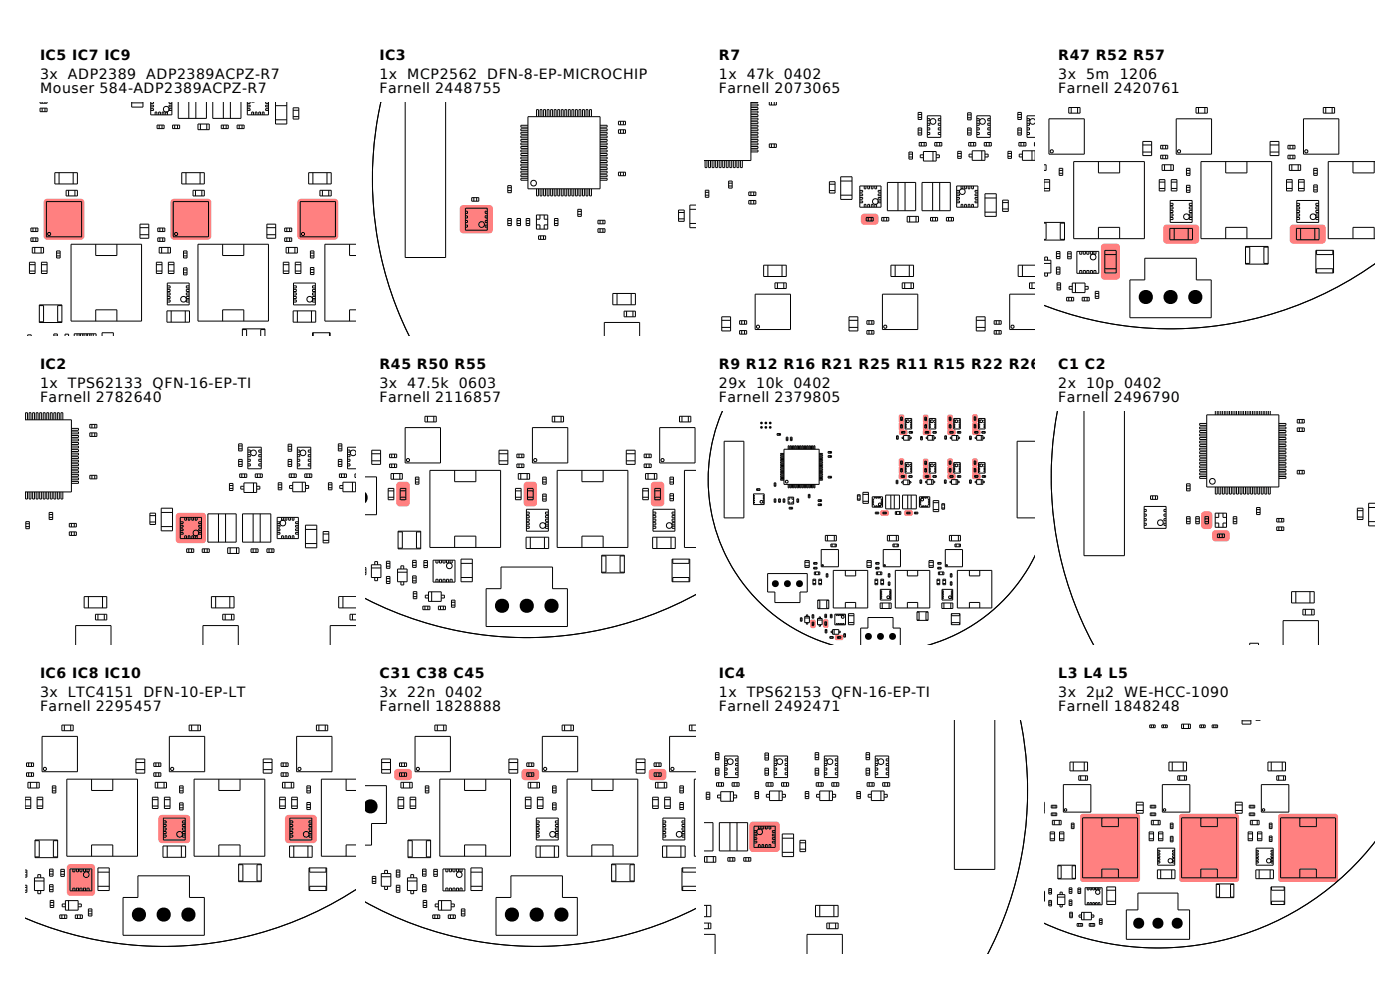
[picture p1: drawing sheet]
<svg xmlns="http://www.w3.org/2000/svg" width="297mm" height="210mm" viewBox="0 0 297 210" stroke-linecap="round" stroke-linejoin="round" font-family="sans-serif">
<defs><g id="words">
<g font-size="3">
<text x="8.5" y="12.8">IC5 IC7 IC9</text>
<text x="8.5" y="16.8">3x</text>
<text x="14.4" y="16.8">ADP2389</text>
<text x="31" y="16.8">ADP2389ACPZ-R7</text>
<text x="80.5" y="12.8">IC3</text>
<text x="80.5" y="16.8">1x</text>
<text x="86.4" y="16.8">MCP2562</text>
<text x="103.4" y="16.8">DFN-8-EP-MICROCHIP</text>
<text x="152.5" y="12.8">R7</text>
<text x="152.5" y="16.8">1x</text>
<text x="158.4" y="16.8">47k</text>
<text x="166.3" y="16.8">0402</text>
<text x="224.5" y="12.8">R47 R52 R57</text>
<text x="224.5" y="16.8">3x</text>
<text x="230.4" y="16.8">5m</text>
<text x="237.6" y="16.8">1206</text>
<text x="8.5" y="19.8">Mouser 584-ADP2389ACPZ-R7</text>
<text x="80.5" y="19.8">Farnell 2448755</text>
<text x="152.5" y="19.8">Farnell 2073065</text>
<text x="224.5" y="19.8">Farnell 2420761</text>
<text x="8.5" y="78.3">IC2</text>
<text x="8.5" y="82.3">1x</text>
<text x="14.4" y="82.3">TPS62133</text>
<text x="32.4" y="82.3">QFN-16-EP-TI</text>
<text x="80.5" y="78.3">R45 R50 R55</text>
<text x="80.5" y="82.3">3x</text>
<text x="86.4" y="82.3">47.5k</text>
<text x="97.3" y="82.3">0603</text>
<text x="152.5" y="78.3">R9 R12 R16 R21 R25 R11 R15 R22 R26 R14 R18 R23 R2</text>
<text x="152.5" y="82.3">29x</text>
<text x="160.4" y="82.3">10k</text>
<text x="168.3" y="82.3">0402</text>
<text x="224.5" y="78.3">C1 C2</text>
<text x="224.5" y="82.3">2x</text>
<text x="230.4" y="82.3">10p</text>
<text x="238.5" y="82.3">0402</text>
<text x="8.5" y="85.3">Farnell 2782640</text>
<text x="80.5" y="85.3">Farnell 2116857</text>
<text x="152.5" y="85.3">Farnell 2379805</text>
<text x="224.5" y="85.3">Farnell 2496790</text>
<text x="8.5" y="143.8">IC6 IC8 IC10</text>
<text x="80.5" y="143.8">C31 C38 C45</text>
<text x="152.5" y="143.8">IC4</text>
<text x="224.5" y="143.8">L3 L4 L5</text>
<text x="8.5" y="147.8">3x</text>
<text x="14.4" y="147.8">LTC4151</text>
<text x="30.4" y="147.8">DFN-10-EP-LT</text>
<text x="80.5" y="147.8">3x</text>
<text x="86.4" y="147.8">22n</text>
<text x="94.5" y="147.8">0402</text>
<text x="152.5" y="147.8">1x</text>
<text x="158.4" y="147.8">TPS62153</text>
<text x="176.4" y="147.8">QFN-16-EP-TI</text>
<text x="224.5" y="147.8">3x</text>
<text x="230.4" y="147.8">2µ2</text>
<text x="238.5" y="147.8">WE-HCC-1090</text>
<text x="8.5" y="150.8">Farnell 2295457</text>
<text x="80.5" y="150.8">Farnell 1828888</text>
<text x="152.5" y="150.8">Farnell 2492471</text>
<text x="224.5" y="150.8">Farnell 1848248</text>
</g>
</g></defs>
<g fill="#ff8080">
<path d="M9.5 42.4l.5-.2h7.2a.75 .75 0 0 1 .7 .7v7.2a.75 .75 0 0 1-.7 .7h-7.2a.75 .75 0 0 1-.8-.7v-7.2z"/>
<path d="M36.4 42.4l.5-.2h7.2a.75 .75 0 0 1 .7 .7v7.2a.75 .75 0 0 1-.7 .7h-7.2a.75 .75 0 0 1-.7-.7v-7.2z"/>
<path d="M63.3 42.4l.5-.2h7.2a.75 .75 0 0 1 .8 .7v7.2a.75 .75 0 0 1-.8 .7h-7.2a.75 .75 0 0 1-.7-.7v-7.2z"/>
</g>
<g fill="none" stroke="#000" stroke-width=".21">
<path d="M8.5 22.9h1.5v.8h-1.5zM8.5 21.7v.2h1.5v-.2M8.9 21.7v.2M8.9 22.9v.8M9.5 21.7v.2M9.5 22.9v.8M11.6 36.6h4.8v2.4h-4.8zM12.5 36.6v2.4M15.5 36.6v2.4M27.9 21.7v1h2.4v-1M27.9 21.8h2.4M32 22.3h.6v.4h-.6"/>
<path d="M32 23.1h.6v.3h-.6M32 21.7v2.7h4.5v-2.7M32.6 21.7v.2h-.6M32.9 24.4v-.6h.4v.6M33.3 26.5h1.5v.8h-1.5zM33.7 24.4v-.6h.3v.6M33.8 26.5v.8M34.4 26.5v.8M34.4 24.4v-.6h.4v.6M35.2 24.4v-.6h.3v.6M35.9 21.7v.2h.6M36.5 22.3h-.6v.4h.6"/>
<path d="M36.5 23.1h-.6v.3h.6M36.6 26.5h1.5v.8h-1.5zM37.1 26.5v.8M37.7 26.5v.8M37.8 21.7v3.4h6v-3.4M38.6 36.6h4.7v2.4h-4.7zM39.5 36.6v2.4M40.1 21.7v3.4M41.6 21.7v3.4M42 26.3h2.4v1.2h-2.4zM42.4 36.6v2.4M42.5 26.3v1.2"/>
<path d="M43.9 26.3v1.2M45.1 21.7v3.4h6v-3.4M46.9 26.5h1.5v.8h-1.5zM47.4 21.7v3.4M47.4 26.5v.8M48 26.5v.8M48.9 21.7v3.4M50.3 26.5h1.5v.8h-1.5zM50.8 26.5v.8M51.3 26.5v.8M52.5 22.3h.6v.4h-.6M52.5 23.1h.6v.3h-.6"/>
<path d="M52.5 21.7v2.7h4.5v-2.7M53.1 21.7v.2h-.6M53.4 24.4v-.6h.4v.6M54.2 24.4v-.6h.3v.6M54.9 24.4v-.6h.4v.6M55.7 24.4v-.6h.3v.6M56.4 21.7v.2h.6M57 22.3h-.6v.4h.6M57 23.1h-.6v.3h.6M58.5 22.4h2.3M58.5 25.4h2.3M58.5 21.7v4.6h2.3v-4.6"/>
<path d="M62.2 22.9h1.2v2.4h-1.2zM62.2 24.7h1.2M62.2 23.4h1.2M65.5 36.6h4.8v2.4h-4.8zM66.4 36.6v2.4M69.4 36.6v2.4M6.2 57.5h1.2M6.2 56.2h1.2M6.2 55.6h1.2v2.4h-1.2zM6.5 48.4h1.5v.7h-1.5zM6.5 50.5h1.5v.7h-1.5zM6.8 52.5h2.4v1.2h-2.4z"/>
<path d="M7 48.4v.7M7 50.5v.7M7.4 52.5v1.2M7.6 48.4v.7M7.6 50.5v.7M8.7 52.5v1.2M8.8 55.6h1.2v2.4h-1.2zM8.8 57.5h1.2M8.8 56.2h1.2M9.8 42.8h7.5v7.4h-7.5zM10.2 49.4h.5v.5h-.5zM12 53.2h.8v1.5h-.8z"/>
<path d="M12 54.3h.8M12 53.7h.8M14 40.4h2.4v1.2h-2.4zM14.6 40.4v1.2M15.1 51.8h14.9v16.3h-14.9zM15.9 40.4v1.2M20.3 51.8v2.4h4.5v-2.4M29.7 47.6h1.9v2.9h-1.9zM29.7 48.3h1.9M29.7 49.8h1.9M33.2 55.6h1.2v2.4h-1.2zM33.2 57.5h1.2"/>
<path d="M33.2 56.2h1.2M33.5 50.5h1.5v.7h-1.5zM33.5 48.4h1.5v.7h-1.5zM33.8 52.5h2.4v1.2h-2.4zM33.9 48.4v.7M33.9 50.5v.7M34.3 52.5v1.2M34.5 48.4v.7M34.5 50.5v.7M35.6 52.5v1.2M35.7 57.5h1.2M35.7 56.2h1.2"/>
<path d="M35.7 55.6h1.2v2.4h-1.2zM36.8 42.8h7.4v7.4h-7.4zM37.1 49.4h.5v.5h-.5zM38.9 53.2h.8v1.5h-.8zM38.9 54.3h.8M38.9 53.7h.8M38.9 56.8h.8v1.5h-.8zM38.9 57.3h.8M38.9 57.9h.8M41 40.4h2.3v1.2h-2.3zM41.5 40.4v1.2M42 51.8h15v16.3h-15z"/>
<path d="M42.8 40.4v1.2M47.2 51.8v2.4h4.5v-2.4M56.6 47.6h1.9v2.9h-1.9zM56.6 48.3h1.9M56.6 49.8h1.9M60.1 57.5h1.2M60.1 56.2h1.2M60.1 55.6h1.2v2.4h-1.2zM60.4 50.5h1.5v.7h-1.5zM60.4 48.4h1.5v.7h-1.5zM60.7 52.5h2.4v1.2h-2.4zM60.8 48.4v.7"/>
<path d="M60.8 50.5v.7M61.2 52.5v1.2M61.4 48.4v.7M61.4 50.5v.7M62.6 52.5v1.2M62.6 57.5h1.2M62.6 56.2h1.2M62.6 55.6h1.2v2.4h-1.2zM63.7 42.8h7.5v7.4h-7.5zM64 49.4h.5v.5h-.5zM65.9 53.2h.7v1.5h-.7zM65.9 54.3h.7"/>
<path d="M65.9 53.7h.7M65.9 56.8h.7v1.4h-.7zM65.9 57.8h.7M65.9 57.2h.7M67.9 40.4h2.4v1.2h-2.4zM68.4 40.4v1.2M69.8 40.4v1.2M74.2 51.8v2.4h1.4M75.6 51.8h-6.7v16.3h6.7M5.9 71.3v-.3h.7v.3M8.3 64.7h4.8v3.7h-4.8zM8.3 64.8h.9v3.5h-.9"/>
<path d="M11.4 70.8h.8v.5h-.8zM13.1 64.8h-.9v3.5h.9M13.8 71.3v-.4h.8v.4M15.7 71.3v-.5h4.7v.5M16.3 70.8v.5M16.8 70.8v.5M17.1 70.8v.5M17.5 70.8v.5M17.8 70.8v.5M18.3 70.8v.5M18.6 70.8v.5M19 70.8v.5"/>
<path d="M19.3 70.8v.5M19.8 70.8v.5M20.3 68.1v-2.4h4.5v2.4M21.7 71.3v-.7h2.3v.7M35.4 66h4.8v2.3h-4.8zM35.5 60h4.6v4.7h-4.6zM35.5 63.6h.6v.5h-.6M35.5 62.9h.6v.4h-.6M35.5 62.1h.6v.5h-.6M35.5 61.4h.6v.4h-.6M35.5 60.6h.6v.5h-.6M36.3 66v2.3"/>
<path d="M39.3 66v2.3M40.1 63.6h-.6v.5h.6M40.1 60.6h-.6v.5h.6M40.1 61.4h-.6v.4h.6M40.1 62.1h-.6v.5h.6M40.1 62.9h-.6v.4h.6M47.2 68.1v-2.4h4.5v2.4M51.4 71.3v-1.5h4.8v1.5M51.4 69.9h.9v1.4M56.2 69.9h-.9v1.4M62.2 66h4.8v2.3h-4.8zM62.3 60h4.6v4.7h-4.6z"/>
<path d="M62.3 63.6h.6v.5h-.6M62.3 62.9h.6v.4h-.6M62.3 62.1h.6v.5h-.6M62.3 61.4h.6v.4h-.6M62.3 60.6h.6v.5h-.6M63.1 66v2.3M66.1 66v2.3M66.3 71.3v-.7h3.7v.7M66.5 70.6v.7M66.9 60.6h-.6v.5h.6M66.9 61.4h-.6v.4h.6M66.9 62.1h-.6v.5h.6"/>
<path d="M66.9 62.9h-.6v.4h.6M66.9 63.6h-.6v.5h.6M69.9 70.6v.7M75.6 65.7h-1.4v2.4"/>
<circle cx="35.3" cy="23.2" r=".6"/>
<circle cx="38.9" cy="63.5" r=".6"/>
<circle cx="65.7" cy="63.5" r=".6"/>
</g>
<path d="M37.5 109l.5-.2h5a.75 .75 0 0 1 .7 .7v5a.75 .75 0 0 1-.7 .7h-5a.75 .75 0 0 1-.7-.7v-5z" fill="#ff8080"/>
<g fill="none" stroke="#000" stroke-width=".21">
<path d="M5.5 89.1h9.7v15.3h-9.7M5.5 87.6h.3v1.5M6.2 89.1v-1.5h.4v1.5M6.9 89.1v-1.5h.4v1.5M7.7 89.1v-1.5h.4v1.5M8.4 89.1v-1.5h.4v1.5M9.2 89.1v-1.5h.4v1.5M9.9 89.1v-1.5h.4v1.5M10.7 89.1v-1.5h.4v1.5M11.4 89.1v-1.5h.4v1.5M12.2 89.1v-1.5h.4v1.5M12.9 89.1v-1.5h.4v1.5"/>
<path d="M15.2 90.9h1.5v.4h-1.5M15.2 91.6h1.5v.4h-1.5M15.2 92.4h1.5v.4h-1.5M15.2 93.1h1.5v.4h-1.5M15.2 93.9h1.5v.4h-1.5M15.2 94.6h1.5v.4h-1.5M15.2 95.4h1.5v.4h-1.5M15.2 96.1h1.5v.4h-1.5M15.2 96.9h1.5v.4h-1.5M15.2 97.6h1.5v.4h-1.5M15.2 98.4h1.5v.4h-1.5M15.2 99.1h1.5v.4h-1.5"/>
<path d="M15.2 99.9h1.5v.4h-1.5M19.1 90h1.5v.8h-1.5zM19.1 91.8h1.5v.8h-1.5zM19.5 90v.8M19.5 91.8v.8M20.1 90v.8M20.1 91.8v.8M50.6 94.6h.8M50.6 97.5h.8v1.5h-.8zM50.6 94.2h.8v1.5h-.8zM50.6 95.2h.8M50.6 98.5h.8"/>
<path d="M50.6 97.9h.8M52.6 98.4h.5v.4h-.5M52.6 96.4h.5v.5h-.5M52.6 97.4h.5v.5h-.5M52.6 95.5h.5v.4h-.5M52.6 94.9h2.8v4.6h-2.8zM55.4 98.4h-.5v.4h.5M55.4 96.4h-.5v.5h.5M55.4 97.4h-.5v.5h.5M55.4 95.5h-.5v.4h.5M61.1 97.5h.8v1.5h-.8zM61.1 98.5h.8"/>
<path d="M61.1 97.9h.8M61.1 94.2h.8v1.5h-.8zM61.1 95.3h.8M61.1 94.7h.8M63.1 98.4h.5v.4h-.5M63.1 96.4h.5v.5h-.5M63.1 97.4h.5v.5h-.5M63.1 95.5h.5v.4h-.5M63.1 94.9h2.8v4.6h-2.8zM65.9 98.4h-.5v.4h.5M65.9 96.4h-.5v.5h.5M65.9 97.4h-.5v.5h.5"/>
<path d="M65.9 95.5h-.5v.4h.5M71.8 94.6h.7M71.8 97.5h.7v1.5h-.7zM71.8 94.2h.7v1.5h-.7zM71.8 95.2h.7M71.8 98.5h.7M71.8 97.9h.7M73.7 95.5h.6v.4h-.6M73.7 96.4h.6v.5h-.6M73.7 97.4h.6v.5h-.6M73.7 98.4h.6v.4h-.6M75.6 94.9h-1.9v4.6h1.9"/>
<path d="M5.5 111.7h.7M5.5 110.7h.7v1.5h-.7zM5.5 111.1h.7M5.8 104.4v1.5h-.3M6.2 104.4v1.5h.4v-1.5M6.9 104.4v1.5h.4v-1.5M7.7 104.4v1.5h.4v-1.5M8.4 104.4v1.5h.4v-1.5M9.2 104.4v1.5h.4v-1.5M9.9 104.4v1.5h.4v-1.5M10.4 109.2h.8M10.4 109.8h.8"/>
<path d="M10.4 108.7h.8v1.5h-.8zM10.7 104.4v1.5h.4v-1.5M11.4 104.4v1.5h.4v-1.5M12.2 104.4v1.5h.4v-1.5M12.9 104.4v1.5h.4v-1.5M14.7 111h1.5v.8h-1.5zM14.7 112.8h1.5v.8h-1.5zM15.2 111v.8M15.2 112.8v.8M15.2 102.1h1.5v.4h-1.5M15.2 100.6h1.5v.4h-1.5M15.2 101.4h1.5v.4h-1.5"/>
<path d="M15.8 111v.8M15.8 112.8v.8M19.1 100.8h1.5v.8h-1.5zM19.5 100.8v.8M20.1 100.8v.8M31.8 110.7h1.2M31.8 109.4h1.2M31.8 108.9h1.2v2.4h-1.2zM34.2 108.7h2.4M34.2 107.8h2.4v4.8h-2.4zM34.2 111.7h2.4M38.3 109.8h4.5v4.5h-4.5z"/>
<path d="M38.3 113h.6v.3h-.6M38.3 110.7h.6v.4h-.6M38.3 111.5h.6v.3h-.6M38.3 112.2h.6v.4h-.6M39.2 109.8v.6h.4v-.6M39.2 114.3v-.6h.4v.6M39.6 116.4h1.5v.8h-1.5zM39.9 109.8v.6h.4v-.6M39.9 114.3v-.6h.4v.6M40.1 116.4v.8M40.7 116.4v.8M40.7 109.8v.6h.4v-.6"/>
<path d="M40.7 114.3v-.6h.4v.6M41.4 109.8v.6h.4v-.6M41.4 114.3v-.6h.4v.6M42.8 113h-.6v.3h.6M42.8 112.2h-.6v.4h.6M42.8 111.5h-.6v.3h.6M42.8 110.7h-.6v.4h.6M42.9 116.4h1.5v.8h-1.5zM43.4 116.4v.8M44 116.4v.8M44.1 109h6v6h-6zM46.4 109v6"/>
<path d="M47.9 109v6M48.3 116.2h2.4v1.2h-2.4zM48.7 103h.7M48.7 103.6h.7M48.7 102.6h.7v1.5h-.7zM48.8 116.2v1.2M50.2 116.2v1.2M50.9 100.5h1.5v.8h-1.5zM51.3 100.5v.8M51.5 109h6v6h-6zM51.8 102.5h2.7v2h-2.7zM51.8 103.2h-.7v.6h.7"/>
<path d="M51.9 100.5v.8M53.3 116.4h1.5v.8h-1.5zM53.7 109v6M53.7 116.4v.8M53.8 102.5v2M54.2 100.5h1.5v.8h-1.5zM54.3 116.4v.8M54.5 103.2h.6v.6h-.6M54.6 100.5v.8M55.2 100.5v.8M55.2 109v6M56.6 116.4h1.5v.8h-1.5z"/>
<path d="M57.1 116.4v.8M57.7 116.4v.8M58.8 109.8h4.5v4.5h-4.5zM58.8 113h.6v.3h-.6M58.8 112.2h.6v.4h-.6M58.8 111.5h.6v.3h-.6M58.8 110.7h.6v.4h-.6M59 102.9h.8M59 103.5h.8M59 102.4h.8v1.5h-.8zM59.7 109.8v.6h.4v-.6M59.7 114.3v-.6h.4v.6"/>
<path d="M60.5 109.8v.6h.4v-.6M60.5 114.3v-.6h.4v.6M61.2 109.8v.6h.4v-.6M61.2 114.3v-.6h.4v.6M61.4 100.5h1.5v.8h-1.5zM61.8 100.5v.8M62 109.8v.6h.4v-.6M62 114.3v-.6h.4v.6M62.1 102.3h2.7v2h-2.7zM62.1 103h-.7v.6h.7M62.4 100.5v.8M63.3 113h-.6v.3h.6"/>
<path d="M63.3 112.2h-.6v.4h.6M63.3 111.5h-.6v.3h.6M63.3 110.7h-.6v.4h.6M64.1 102.3v2M64.7 100.5h1.5v.8h-1.5zM64.8 112.3h2.4M64.8 115.3h2.4M64.8 111.4h2.4v4.8h-2.4zM64.8 103h.7v.6h-.7M65.1 100.5v.8M65.7 100.5v.8M68.6 112.8h1.2v2.4h-1.2z"/>
<path d="M68.6 114.6h1.2M68.6 113.3h1.2M69.7 102.9h.7M69.7 103.5h.7M69.7 102.4h.7v1.5h-.7zM72 100.5h1.5v.8h-1.5zM72.5 100.5v.8M72.8 103h-.7v.6h.7M72.8 102.3h2.7v2h-2.7zM73.1 100.5v.8M74.8 102.3v2M75.5 103h.1"/>
<path d="M75.5 103.6h.1M75.6 100.5h-.3v.8h.3M16.1 136.8v-4.1h7.5v4.1M17.9 126.6h4.8v2.4h-4.8zM18.8 126.6v2.4M20.3 130.3h2.4v1.2h-2.4zM20.8 130.3v1.2M21.8 126.6v2.4M22.1 130.3v1.2M43.1 136.8v-4.1h7.5v4.1M44.9 126.6h4.8v2.4h-4.8zM45.8 126.6v2.4"/>
<path d="M47.3 130.3h2.4v1.2h-2.4zM47.8 130.3v1.2M48.8 126.6v2.4M49.1 130.3v1.2M72.8 126.6v2.4M74.8 130.3v1.2M75.6 126.6h-3.7v2.4h3.7M75.6 130.3h-1.3v1.2h1.3M75.6 132.7h-5.5v4.1"/>
<circle cx="53.8" cy="96.1" r=".6"/>
<circle cx="64.3" cy="96.1" r=".6"/>
<circle cx="74.9" cy="96.1" r=".6"/>
<circle cx="41.6" cy="113.1" r=".6"/>
<circle cx="60" cy="111" r=".6"/>
</g>
<g fill="#ff8080">
<path d="M14.4 183.5l.5-.2h4.5a.75 .75 0 0 1 .8 .7v5.3a.75 .75 0 0 1-.8 .8h-4.5a.75 .75 0 0 1-.7-.8v-5.3z"/>
<path d="M33.8 173.1l.6-.2h5.2a.75 .75 0 0 1 .8 .7v4.5a.75 .75 0 0 1-.8 .8h-5.2a.75 .75 0 0 1-.8-.8v-4.5z"/>
<path d="M60.7 173.1l.5-.2h5.3a.75 .75 0 0 1 .7 .7v4.5a.75 .75 0 0 1-.7 .8h-5.3a.75 .75 0 0 1-.7-.8v-4.5z"/>
</g>
<g fill="#000">
<circle cx="29.5" cy="194" r="1.51"/>
<circle cx="34.7" cy="194" r="1.51"/>
<circle cx="40" cy="194" r="1.51"/>
</g>
<g fill="none" stroke="#000" stroke-width=".21">
<path d="M8.9 156.2h7.5v7.5h-7.5zM13.1 153.8h2.4v1.2h-2.4zM13.7 153.8v1.2M15 153.8v1.2M35.9 156.2h7.5v7.5h-7.5zM40.1 153.8h2.4v1.2h-2.4zM40.7 153.8v1.2M42 153.8v1.2M62.9 156.2h7.5v7.5h-7.5zM67.1 153.8h2.4v1.2h-2.4zM67.7 153.8v1.2M69 153.8v1.2"/>
<path d="M5.5 171h1M5.5 169.6h1M5.5 169.1h1v2.4h-1M5.6 161.8h1.5v.8h-1.5zM5.6 163.9h1.5v.8h-1.5zM5.9 166h2.4v1.2h-2.4zM6.1 161.8v.8M6.1 163.9v.8M6.5 166v1.2M6.7 161.8v.8M6.7 163.9v.8M7.4 178.2h4.8v3.7h-4.8z"/>
<path d="M7.4 178.3h.9v3.5h-.9M7.8 166v1.2M7.9 171h1.2M7.9 169.6h1.2M7.9 169.1h1.2v2.4h-1.2zM9.3 162.9h.5v.5h-.5zM11.1 166.7h.8v1.5h-.8zM11.1 167.8h.8M11.1 167.2h.8M12.2 178.3h-.9v3.5h.9M14.2 165.3h15v16.3h-15zM19.4 165.3v2.4h4.5v-2.4"/>
<path d="M28.8 161h1.9v3h-1.9zM28.8 161.8h1.9M28.8 163.3h1.9M32.3 171h1.2M32.3 169.6h1.2M32.3 169.1h1.2v2.4h-1.2zM32.6 163.9h1.5v.8h-1.5zM32.6 161.8h1.5v.8h-1.5zM32.9 166h2.4v1.2h-2.4zM33.1 161.8v.8M33.1 163.9v.8M33.5 166v1.2"/>
<path d="M33.7 161.8v.8M33.7 163.9v.8M34.6 179.5h4.8v2.4h-4.8zM34.7 173.5h4.6v4.7h-4.6zM34.7 177.1h.6v.5h-.6M34.7 176.4h.6v.4h-.6M34.7 175.6h.6v.5h-.6M34.7 174.9h.6v.4h-.6M34.7 174.1h.6v.5h-.6M34.8 166v1.2M34.9 171h1.2M34.9 169.6h1.2"/>
<path d="M34.9 169.1h1.2v2.4h-1.2zM35.5 179.5v2.4M36.3 162.9h.5v.5h-.5zM38.1 166.7h.8v1.5h-.8zM38.1 167.8h.8M38.1 167.2h.8M38.1 170.3h.8v1.5h-.8zM38.1 170.8h.8M38.1 171.4h.8M38.5 179.5v2.4M39.3 177.1h-.6v.5h.6M39.3 174.1h-.6v.5h.6"/>
<path d="M39.3 174.9h-.6v.4h.6M39.3 175.6h-.6v.5h.6M39.3 176.4h-.6v.4h.6M41.2 165.3h15v16.3h-15zM46.4 165.3v2.4h4.5v-2.4M55.8 161h1.9v3h-1.9zM55.8 161.8h1.9M55.8 163.3h1.9M59.3 171h1.2M59.3 169.6h1.2M59.3 169.1h1.2v2.4h-1.2zM59.6 163.9h1.5v.8h-1.5z"/>
<path d="M59.6 161.8h1.5v.8h-1.5zM59.9 166h2.4v1.2h-2.4zM60.1 161.8v.8M60.1 163.9v.8M60.5 166v1.2M60.7 161.8v.8M60.7 163.9v.8M61.4 179.5h4.8v2.4h-4.8zM61.5 173.5h4.7v4.7h-4.7zM61.5 177.1h.6v.5h-.6M61.5 176.4h.6v.4h-.6M61.5 175.6h.6v.5h-.6"/>
<path d="M61.5 174.9h.6v.4h-.6M61.5 174.1h.6v.5h-.6M61.8 166v1.2M61.9 171h1.2M61.9 169.6h1.2M61.9 169.1h1.2v2.4h-1.2zM62.3 179.5v2.4M63.3 162.9h.5v.5h-.5zM65.1 166.7h.8v1.5h-.8zM65.1 167.8h.8M65.1 167.2h.8M65.1 170.2h.8v1.5h-.8z"/>
<path d="M65.1 171.3h.8M65.1 170.7h.8M65.3 179.5v2.4M66.2 174.1h-.6v.5h.6M66.2 174.9h-.6v.4h.6M66.2 175.6h-.6v.5h.6M66.2 176.4h-.6v.4h.6M66.2 177.1h-.6v.5h.6M73.4 165.3v2.4h2.2M75.6 165.3h-7.4v16.3h7.4M75.6 179.2h-2.2v2.4M5.5 194.8a74.8 74.8 0 0 0 70.1-6.1 74.8 74.8 0 0 1-70.1 6.1"/>
<path d="M5.5 185h.2M5.5 185.6h.2M5.5 184.6h.2v1.5h-.2M5.5 187.8h.2v1.5h-.2M5.5 188.2h.2M5.5 188.9h.2M7.3 186.9h2M7.3 186.2h2v2.7h-2zM8 186.2v-.6h.6v.6M8 188.9v.7h.6v-.7M10.5 184.8h.8M10.5 184.4h.8v1.5h-.8z"/>
<path d="M10.5 187.7h.8v1.5h-.8zM10.5 185.4h.8M10.5 188.7h.8M10.5 188.1h.8M10.7 191h.7v1.5h-.7zM10.7 192.1h.7M10.7 191.5h.7M12.7 194.1h1.5v.8h-1.5zM12.9 184.9h.8M12.9 185.5h.8M12.9 184.4h.8v1.5h-.8zM13.1 194.1v.8"/>
<path d="M13.7 194.1v.8M13.9 191.1h2.7v2h-2.7zM13.9 191.8h-.7v.6h.7M14.6 191.1v2M14.9 184.3h4.6v4.7h-4.6zM15.5 184.3v.6h.4v-.6M15.5 189v-.6h.4v.6M16 194.1h1.5v.8h-1.5zM16.2 184.3v.6h.5v-.6M16.2 189v-.6h.5v.6M16.4 194.1v.8M16.6 191.8h.7v.6h-.7"/>
<path d="M17 184.3v.6h.4v-.6M17 189v-.6h.4v.6M17 194.1v.8M17.7 184.3v.6h.5v-.6M17.7 189v-.6h.5v.6M18.5 184.3v.6h.4v-.6M18.5 189v-.6h.4v.6M18.8 192.8h.7v1.5h-.7zM18.8 193.9h.7M18.8 193.3h.7M19.4 181.6v-2.4h4.5v2.4M20.8 185h2.4"/>
<path d="M20.8 188h2.4M20.8 184.1h2.4v4.8h-2.4zM29.3 185.8h10.9v4.6h3.2v8h-17.3v-8h3.2zM46.4 181.6v-2.4h4.5v2.4M50.6 183.3h4.8v3.7h-4.8zM50.6 183.5h.9v3.4h-.9M55.4 183.5h-.9v3.4h.9M65.6 184.1h3.7v4.8h-3.7zM65.7 184.1v.9h3.5v-.9M65.7 188.9v-.9h3.5v.9"/>
<circle cx="38.1" cy="177" r=".6"/>
<circle cx="65" cy="177" r=".6"/>
<circle cx="18.3" cy="185.5" r=".6"/>
</g>
<path d="M97.8 43.7l.5-.2h5.5a.75 .75 0 0 1 .8 .8v4.5a.75 .75 0 0 1-.8 .7h-5.5a.75 .75 0 0 1-.8-.7v-4.5z" fill="#ff8080"/>
<g fill="none" stroke="#000" stroke-width=".21">
<path d="M94.6 21.7v32.9h-8.6v-32.9M107.7 39.4h.8v1.5h-.8zM107.7 39.8h.8M112 24.8h15.3v15.3h-15.3zM112 26.6h-1.5v.4h1.5M112 27.3h-1.5v.4h1.5M112 28.1h-1.5v.4h1.5M112 28.8h-1.5v.4h1.5M112 29.6h-1.5v.4h1.5M112 30.3h-1.5v.4h1.5M112 31.1h-1.5v.4h1.5M112 31.8h-1.5v.4h1.5"/>
<path d="M112 32.6h-1.5v.4h1.5M112 33.3h-1.5v.4h1.5M112 34.1h-1.5v.4h1.5M112 34.8h-1.5v.4h1.5M112 35.6h-1.5v.4h1.5M112 36.3h-1.5v.4h1.5M112 37.1h-1.5v.4h1.5M112 37.8h-1.5v.4h1.5M113.8 24.8v-1.5h.4v1.5M114.6 24.8v-1.5h.4v1.5M115.3 24.8v-1.5h.4v1.5M116.1 24.8v-1.5h.4v1.5"/>
<path d="M116.8 24.8v-1.5h.4v1.5M117.6 24.8v-1.5h.4v1.5M118.3 24.8v-1.5h.4v1.5M119.1 24.8v-1.5h.4v1.5M119.8 24.8v-1.5h.4v1.5M120.6 24.8v-1.5h.4v1.5M121.3 24.8v-1.5h.4v1.5M122.1 24.8v-1.5h.4v1.5M122.8 24.8v-1.5h.4v1.5M123.6 24.8v-1.5h.4v1.5M124.3 24.8v-1.5h.4v1.5M125.1 24.8v-1.5h.4v1.5"/>
<path d="M127.3 26.6h1.5v.4h-1.5M127.3 27.3h1.5v.4h-1.5M127.3 28.1h1.5v.4h-1.5M127.3 28.8h1.5v.4h-1.5M127.3 29.6h1.5v.4h-1.5M127.3 30.3h1.5v.4h-1.5M127.3 31.1h1.5v.4h-1.5M127.3 31.8h1.5v.4h-1.5M127.3 32.6h1.5v.4h-1.5M127.3 33.3h1.5v.4h-1.5M127.3 34.1h1.5v.4h-1.5M127.3 34.8h1.5v.4h-1.5"/>
<path d="M127.3 35.6h1.5v.4h-1.5M127.3 36.3h1.5v.4h-1.5M127.3 37.1h1.5v.4h-1.5M127.3 37.8h1.5v.4h-1.5M131.2 25.7h1.5v.8h-1.5zM131.2 27.5h1.5v.8h-1.5zM131.2 36.5h1.5v.8h-1.5zM131.7 25.7v.8M131.7 27.5v.8M131.7 36.5v.8M132.3 25.7v.8M132.3 27.5v.8"/>
<path d="M132.3 36.5v.8M98.7 46.8h.5v.4h-.5M98.7 44.2h4.7v4.6h-4.7zM98.7 47.7h.5v.5h-.5M98.7 45.8h.5v.4h-.5M98.7 44.8h.5v.5h-.5M100.1 41.9h1.5v.8h-1.5zM100.5 41.9v.8M101.1 41.9v.8M103.4 46.8h-.5v.4h.5M103.4 47.7h-.5v.5h.5M103.4 44.8h-.5v.5h.5"/>
<path d="M103.4 45.8h-.5v.4h.5M107.7 46.8h.8M107.7 47.4h.8M107.7 46.4h.8v1.5h-.8zM107.7 40.4h.8M109.7 46.8h.7M109.7 47.4h.7M109.7 46.4h.7v1.5h-.7zM111.6 46.8h.8M111.6 47.4h.8M111.6 46.4h.8v1.5h-.8zM113.8 45.6h2.4v3h-2.4z"/>
<path d="M113.8 47.7h.8v.9M113.8 40.1v1.5h.4v-1.5M114.3 50h1.5v.8h-1.5zM114.6 45.6v.9h-.8M114.6 40.1v1.5h.4v-1.5M114.7 50v.8M115.3 50v.8M115.3 40.1v1.5h.4v-1.5M115.5 45.6v.9h.7M116.1 40.1v1.5h.4v-1.5M116.2 47.7h-.7v.9M116.8 40.1v1.5h.4v-1.5"/>
<path d="M117.6 40.1v1.5h.4v-1.5M117.6 46.8h.8M117.6 47.4h.8M117.6 46.4h.8v1.5h-.8zM118.3 40.1v1.5h.4v-1.5M119.1 40.1v1.5h.4v-1.5M119.8 40.1v1.5h.4v-1.5M120.6 40.1v1.5h.4v-1.5M121.3 40.1v1.5h.4v-1.5M122.1 40.1v1.5h.4v-1.5M122.6 44.9h.7M122.6 45.5h.7"/>
<path d="M122.6 44.4h.7v1.5h-.7zM122.8 40.1v1.5h.4v-1.5M123.6 40.1v1.5h.4v-1.5M124.3 40.1v1.5h.4v-1.5M125.1 40.1v1.5h.4v-1.5M126.9 48.5h1.5v.8h-1.5zM126.9 46.7h1.5v.8h-1.5zM127.3 46.7v.8M127.3 48.5v.8M127.9 46.7v.8M127.9 48.5v.8M144 46.4h1.2"/>
<path d="M144 45.1h1.2M144 44.6h1.2v2.4h-1.2zM146.4 47.4h1.2M146.4 44.4h1.2M147.6 43.5h-1.2v4.8h1.2M86.9 71.3a74.8 74.8 0 0 1-6.1-49.6 74.8 74.8 0 0 0 6.1 49.6M128.2 71.3v-2.9h7.5v2.9M130 62.3h4.8v2.4h-4.8zM130.9 62.3v2.4M132.4 66h2.4v1.2h-2.4zM132.9 66v1.2M133.9 62.3v2.4"/>
<path d="M134.3 66v1.2"/>
<circle cx="113.2" cy="38.9" r=".6"/>
<circle cx="102.2" cy="47.6" r=".6"/>
</g>
<g fill="#ff8080">
<path d="M84.3 102.4a2.63 2.63 0 0 1 2.2-.2l.4 .4v.3v3.8a.75 .75 0 0 1-.7 .7h-1.4a.75 .75 0 0 1-.7-.7v-3.8z"/>
<path d="M111.3 102.4a2.63 2.63 0 0 1 2.2-.2l.4 .4v.3v3.8a.75 .75 0 0 1-.7 .7h-1.4a.75 .75 0 0 1-.7-.7v-3.8z"/>
<path d="M138.3 102.4a2.63 2.63 0 0 1 2.2-.2l.4 .4v.3v3.8a.75 .75 0 0 1-.7 .7h-1.4a.75 .75 0 0 1-.7-.7v-3.8z"/>
</g>
<g fill="#000">
<path d="M77.5 104.1v.1a2.15 2.15 0 0 1 .4 2l-.4 .9z"/>
<circle cx="106.5" cy="128.5" r="1.51"/>
<circle cx="111.8" cy="128.5" r="1.51"/>
<circle cx="117" cy="128.5" r="1.51"/>
</g>
<g fill="none" stroke="#000" stroke-width=".21">
<path d="M78.9 97.8h1.8M78.9 96.3h1.8M78.9 95.5h1.8v3h-1.8zM82.7 96.3h1.5v.8h-1.5zM82.7 98.4h1.5v.8h-1.5zM83.1 96.3v.8M83.1 98.4v.8M83.7 96.3v.8M83.7 98.4v.8M86 90.7h7.5v7.5h-7.5zM86.3 97.4h.5v.4h-.5zM90.2 88.3h2.4v1.2h-2.4z"/>
<path d="M90.7 88.3v1.2M91.2 99.8h15v16.3h-15zM92 88.3v1.2M96.5 99.8v2.4h4.5v-2.4M105.9 97.8h1.9M105.9 96.3h1.9M105.9 95.5h1.9v3h-1.9zM109.7 98.4h1.5v.8h-1.5zM109.7 96.3h1.5v.8h-1.5zM110.1 96.3v.8M110.1 98.4v.8M110.7 96.3v.8"/>
<path d="M110.7 98.4v.8M113 90.7h7.5v7.5h-7.5zM113.3 97.4h.5v.4h-.5zM117.2 88.3h2.4v1.2h-2.4zM117.7 88.3v1.2M118.2 99.8h15v16.3h-15zM119 88.3v1.2M123.5 99.8v2.4h4.5v-2.4M132.9 97.8h1.9M132.9 96.3h1.9M132.9 95.5h1.9v3h-1.9zM136.7 98.4h1.5v.8h-1.5z"/>
<path d="M136.7 96.3h1.5v.8h-1.5zM137.1 96.3v.8M137.1 98.4v.8M137.7 96.3v.8M137.7 98.4v.8M140 90.7h7.5v7.5h-7.5zM140.3 97.4h.5v.4h-.5zM144.2 88.3h2.4v1.2h-2.4zM144.7 88.3v1.2M146 88.3v1.2M147.6 99.8h-2.4v16.3h2.4M77.5 101.2h2.4v8h-2.4"/>
<path d="M78.8 119.8h2v2.7h-2zM79.5 119.8v-.7h.6v.7M82 119.5h.7M82 119.1h.7v1.5h-.7zM82.4 105.5h1.2M82.4 104.1h1.2M82.4 103.6h1.2v2.4h-1.2zM83 100.5h2.4v1.2h-2.4zM83.5 100.5v1.2M84.5 112.7h4.8v3.7h-4.8zM84.5 112.8h.9v3.5h-.9M84.8 100.5v1.2"/>
<path d="M84.9 105.5h1.2M84.9 104.1h1.2M84.9 103.6h1.2v2.4h-1.2zM87.5 119.3h.8M87.5 118.9h.8v1.5h-.8zM87.5 119.9h.8M88.1 101.2h.8v1.5h-.8zM88.1 102.3h.8M88.1 101.7h.8M89.3 112.8h-.9v3.5h.9M89.9 119.4h.8M89.9 120h.8"/>
<path d="M89.9 118.9h.8v1.5h-.8zM91.9 118.8h4.6v4.7h-4.6zM92.5 118.8v.6h.4v-.6M93.2 118.8v.6h.5v-.6M94 118.8v.6h.4v-.6M94.7 118.8v.6h.5v-.6M95.5 118.8v.6h.4v-.6M96.5 116.1v-2.4h4.5v2.4M97.8 119.5h2.4M97.8 118.6h2.4v4.8h-2.4zM109.4 105.5h1.2M109.4 104.1h1.2"/>
<path d="M109.4 103.6h1.2v2.4h-1.2zM110 100.5h2.4v1.2h-2.4zM110.5 100.5v1.2M111.6 114h4.8v2.4h-4.8zM111.7 108h4.6v4.7h-4.6zM111.7 111.6h.6v.5h-.6M111.7 110.9h.6v.4h-.6M111.7 110.1h.6v.5h-.6M111.7 109.4h.6v.4h-.6M111.7 108.6h.6v.5h-.6M111.8 100.5v1.2M111.9 105.5h1.2"/>
<path d="M111.9 104.1h1.2M111.9 103.6h1.2v2.4h-1.2zM112.5 114v2.4M115.1 101.2h.8v1.5h-.8zM115.1 102.3h.8M115.1 101.7h.8M115.1 104.8h.8v1.5h-.8zM115.1 105.3h.8M115.1 105.9h.8M115.5 114v2.4M116.3 111.6h-.6v.5h.6M116.3 108.6h-.6v.5h.6"/>
<path d="M116.3 109.4h-.6v.4h.6M116.3 110.1h-.6v.5h.6M116.3 110.9h-.6v.4h.6M123.5 116.1v-2.4h4.5v2.4M127.7 117.8h4.8v3.7h-4.8zM127.7 117.9h.9v3.5h-.9M132.5 117.9h-.9v3.5h.9M136.4 105.5h1.2M136.4 104.1h1.2M136.4 103.6h1.2v2.4h-1.2zM137 100.5h2.4v1.2h-2.4zM137.5 100.5v1.2"/>
<path d="M138.5 114h4.8v2.4h-4.8zM138.5 108h4.7v4.7h-4.7zM138.5 111.6h.6v.5h-.6M138.5 110.9h.6v.4h-.6M138.5 110.1h.6v.5h-.6M138.5 109.4h.6v.4h-.6M138.5 108.6h.6v.5h-.6M138.8 100.5v1.2M138.9 105.5h1.2M138.9 104.1h1.2M138.9 103.6h1.2v2.4h-1.2zM139.4 114v2.4"/>
<path d="M142.1 101.2h.8v1.5h-.8zM142.1 102.3h.8M142.1 101.7h.8M142.1 104.7h.8v1.5h-.8zM142.1 105.8h.8M142.1 105.2h.8M142.4 114v2.4M142.6 118.6h3.7v4.8h-3.7zM142.7 118.6v.9h3.5v-.9M143.2 108.6h-.6v.5h.6M143.2 109.4h-.6v.4h.6M143.2 110.1h-.6v.5h.6"/>
<path d="M143.2 110.9h-.6v.4h.6M143.2 111.6h-.6v.5h.6M77.5 120.4h.1v1.5h-.1M77.5 121.5h.1M77.5 120.9h.1M78.8 120.5h2M79.5 122.5v.7h.6v-.7M82 120.1h.7M82 122.3h.7v1.5h-.7zM82 122.7h.7M82 123.3h.7M84.3 121.4h2.1"/>
<path d="M84.3 120.7h2.1v2.7h-2.1zM85.1 120.7v-.7h.6v.7M85.1 123.4v.7h.6v-.7M87.5 123.2h.8M87.5 122.2h.8v1.5h-.8zM87.5 122.6h.8M87.7 125.5h.7v1.5h-.7zM87.7 126.6h.7M87.7 126h.7M89.7 128.6h1.5v.7h-1.5zM90.2 128.6v.7M90.8 128.6v.7"/>
<path d="M90.9 125.6h2.7v2h-2.7zM90.9 126.3h-.7v.6h.7M91.6 125.6v2M92.5 123.5v-.6h.4v.6M93 128.6h1.5v.7h-1.5zM93.2 123.5v-.6h.5v.6M93.5 128.6v.7M93.6 126.3h.7v.6h-.7M94 123.5v-.6h.4v.6M94.1 128.6v.7M94.7 123.5v-.6h.5v.6M95.5 123.5v-.6h.4v.6"/>
<path d="M95.8 127.3h.7v1.5h-.7zM95.8 128.4h.7M95.8 127.8h.7M97.8 122.5h2.4M106.3 120.3h10.9v4.6h3.2v8h-17.3v-8h3.2zM142.7 123.4v-.9h3.5v.9M147.6 126.2a74.8 74.8 0 0 1-70.1 .7 74.8 74.8 0 0 0 70.1-.7"/>
<circle cx="115.1" cy="111.5" r=".6"/>
<circle cx="142" cy="111.5" r=".6"/>
<circle cx="95.3" cy="120" r=".6"/>
</g>
<g fill="#ff8080">
<path d="M83.9 163.3l.5-.2h2.2a.75 .75 0 0 1 .8 .8v.9a.75 .75 0 0 1-.8 .7h-2.2a.75 .75 0 0 1-.8-.7v-.9z"/>
<path d="M110.9 163.3l.5-.2h2.2a.75 .75 0 0 1 .8 .8v.9a.75 .75 0 0 1-.8 .7h-2.2a.75 .75 0 0 1-.8-.7v-.9z"/>
<path d="M137.9 163.3l.5-.2h2.2a.75 .75 0 0 1 .8 .8v.9a.75 .75 0 0 1-.8 .7h-2.2a.75 .75 0 0 1-.8-.7v-.9z"/>
</g>
<g fill="#000">
<path d="M77.6 169.9a1.52 1.52 0 0 1 2.1 .1 1.52 1.52 0 0 1 0 2.1 1.52 1.52 0 0 1-2.1 .1l-.1-1.8z"/>
<circle cx="108.6" cy="194" r="1.51"/>
<circle cx="113.9" cy="194" r="1.51"/>
<circle cx="119.1" cy="194" r="1.51"/>
</g>
<g fill="none" stroke="#000" stroke-width=".21">
<path d="M88.1 156.2h7.5v7.5h-7.5zM92.3 153.8h2.4v1.2h-2.4zM92.8 153.8v1.2M94.1 153.8v1.2M115.1 156.2h7.5v7.5h-7.5zM119.3 153.8h2.4v1.2h-2.4zM119.8 153.8v1.2M121.1 153.8v1.2M146.8 153.8v1.2M147.6 153.8h-1.3v1.2h1.3M147.6 156.2h-5.5v7.5h5.5M77.5 166.7h4.5v8h-3.2v4.6h-1.3"/>
<path d="M81 163.3h1.8M81 161.8h1.8M81 161h1.8v3h-1.8zM84.5 171h1.2M84.5 169.6h1.2M84.5 169.1h1.2v2.4h-1.2zM84.8 161.8h1.5v.8h-1.5zM84.8 163.9h1.5v.8h-1.5zM85.1 166h2.4v1.2h-2.4zM85.2 161.8v.8M85.2 163.9v.8M85.6 166v1.2"/>
<path d="M85.8 161.8v.8M85.8 163.9v.8M86.6 178.2h4.8v3.7h-4.8zM86.6 178.3h.9v3.5h-.9M86.9 166v1.2M87 171h1.2M87 169.6h1.2M87 169.1h1.2v2.4h-1.2zM88.4 162.9h.5v.5h-.5zM90.2 166.7h.8v1.5h-.8zM90.2 167.8h.8M90.2 167.2h.8"/>
<path d="M91.4 178.3h-.9v3.5h.9M93.3 165.3h15v16.3h-15zM98.6 165.3v2.4h4.5v-2.4M108 163.3h1.9M108 161.8h1.9M108 161h1.9v3h-1.9zM111.5 171h1.2M111.5 169.6h1.2M111.5 169.1h1.2v2.4h-1.2zM111.8 163.9h1.5v.8h-1.5zM111.8 161.8h1.5v.8h-1.5zM112.1 166h2.4v1.2h-2.4z"/>
<path d="M112.2 161.8v.8M112.2 163.9v.8M112.6 166v1.2M112.8 161.8v.8M112.8 163.9v.8M113.7 179.5h4.8v2.4h-4.8zM113.8 173.5h4.6v4.7h-4.6zM113.8 177.1h.6v.5h-.6M113.8 176.4h.6v.4h-.6M113.8 175.6h.6v.5h-.6M113.8 174.9h.6v.4h-.6M113.8 174.1h.6v.5h-.6"/>
<path d="M113.9 166v1.2M114 171h1.2M114 169.6h1.2M114 169.1h1.2v2.4h-1.2zM114.6 179.5v2.4M115.4 162.9h.5v.5h-.5zM117.2 166.7h.8v1.5h-.8zM117.2 167.8h.8M117.2 167.2h.8M117.2 170.3h.8v1.5h-.8zM117.2 170.8h.8M117.2 171.4h.8"/>
<path d="M117.6 179.5v2.4M118.4 177.1h-.6v.5h.6M118.4 174.1h-.6v.5h.6M118.4 174.9h-.6v.4h.6M118.4 175.6h-.6v.5h.6M118.4 176.4h-.6v.4h.6M120.3 165.3h15v16.3h-15zM125.6 165.3v2.4h4.5v-2.4M135 163.3h1.9M135 161.8h1.9M135 161h1.9v3h-1.9zM138.5 171h1.2"/>
<path d="M138.5 169.6h1.2M138.5 169.1h1.2v2.4h-1.2zM138.8 163.9h1.5v.8h-1.5zM138.8 161.8h1.5v.8h-1.5zM139.1 166h2.4v1.2h-2.4zM139.2 161.8v.8M139.2 163.9v.8M139.6 166v1.2M139.8 161.8v.8M139.8 163.9v.8M140.6 179.5h4.8v2.4h-4.8zM140.6 173.5h4.7v4.7h-4.7z"/>
<path d="M140.6 177.1h.6v.5h-.6M140.6 176.4h.6v.4h-.6M140.6 175.6h.6v.5h-.6M140.6 174.9h.6v.4h-.6M140.6 174.1h.6v.5h-.6M140.9 166v1.2M141 171h1.2M141 169.6h1.2M141 169.1h1.2v2.4h-1.2zM141.5 179.5v2.4M142.4 162.9h.5v.5h-.5zM144.2 166.7h.8v1.5h-.8z"/>
<path d="M144.2 167.8h.8M144.2 167.2h.8M144.2 170.2h.8v1.5h-.8zM144.2 171.3h.8M144.2 170.7h.8M144.5 179.5v2.4M145.3 174.1h-.6v.5h.6M145.3 174.9h-.6v.4h.6M145.3 175.6h-.6v.5h.6M145.3 176.4h-.6v.4h.6M145.3 177.1h-.6v.5h.6M147.6 165.3h-.3v16.3h.3"/>
<path d="M77.5 191.3a74.8 74.8 0 0 0 70.1 1.5 74.8 74.8 0 0 1-70.1-1.5zM79 185.9h.7v1.5h-.7zM79 187h.7M79 186.4h.7M80.9 185.3h2v2.7h-2zM80.9 186h2M81.6 185.3v-.6h.6v.6M81.6 188v.7h.6v-.7M84.1 185h.7M84.1 185.6h.7M84.1 184.6h.7v1.5h-.7zM84.1 187.8h.7v1.5h-.7z"/>
<path d="M84.1 188.2h.7M84.1 188.9h.7M86.4 186.9h2.1M86.4 186.2h2.1v2.7h-2.1zM87.2 186.2v-.6h.6v.6M87.2 188.9v.7h.6v-.7M89.6 184.8h.8M89.6 188.7h.8M89.6 184.4h.8v1.5h-.8zM89.6 187.7h.8v1.5h-.8zM89.6 185.4h.8M89.6 188.1h.8"/>
<path d="M89.8 191h.7v1.5h-.7zM89.8 192.1h.7M89.8 191.5h.7M91.8 194.1h1.5v.8h-1.5zM92 184.9h.8M92 185.5h.8M92 184.4h.8v1.5h-.8zM92.3 194.1v.8M92.9 194.1v.8M93 191.1h2.7v2h-2.7zM93 191.8h-.7v.6h.7M93.7 191.1v2"/>
<path d="M94 184.3h4.6v4.7h-4.6zM94.6 184.3v.6h.4v-.6M94.6 189v-.6h.4v.6M95.1 194.1h1.5v.8h-1.5zM95.3 184.3v.6h.5v-.6M95.3 189v-.6h.5v.6M95.6 194.1v.8M95.7 191.8h.7v.6h-.7M96.1 184.3v.6h.4v-.6M96.1 189v-.6h.4v.6M96.2 194.1v.8M96.8 184.3v.6h.5v-.6"/>
<path d="M96.8 189v-.6h.5v.6M97.6 184.3v.6h.4v-.6M97.6 189v-.6h.4v.6M97.9 192.8h.7v1.5h-.7zM97.9 193.9h.7M97.9 193.3h.7M98.6 181.6v-2.4h4.5v2.4M99.9 185h2.4M99.9 188h2.4M99.9 184.1h2.4v4.8h-2.4zM108.4 185.8h10.9v4.6h3.2v8h-17.3v-8h3.2zM125.6 181.6v-2.4h4.5v2.4"/>
<path d="M129.8 183.3h4.8v3.7h-4.8zM129.8 183.5h.9v3.4h-.9M134.6 183.5h-.9v3.4h.9M144.8 184.1v.9h2.8M147.6 188h-2.8v.9M147.6 184.1h-2.9v4.8h2.9"/>
<circle cx="117.2" cy="177" r=".6"/>
<circle cx="144.1" cy="177" r=".6"/>
<circle cx="97.4" cy="185.5" r=".6"/>
</g>
<path d="M182.9 45.5l.5-.2h2.2a.75 .75 0 0 1 .8 .8v.9a.75 .75 0 0 1-.8 .7h-2.2a.75 .75 0 0 1-.8-.7v-.9z" fill="#ff8080"/>
<g fill="none" stroke="#000" stroke-width=".21">
<path d="M149.6 34.1v1.5h.4v-1.5M150.3 34.1v1.5h.4v-1.5M151.1 34.1v1.5h.4v-1.5M151.8 34.1v1.5h.4v-1.5M152.6 34.1v1.5h.4v-1.5M153.3 34.1v1.5h.4v-1.5M154.1 34.1v1.5h.4v-1.5M154.6 38.9h.7M154.6 39.5h.7M154.6 38.4h.7v1.5h-.7zM154.8 34.1v1.5h.4v-1.5M155.6 34.1v1.5h.4v-1.5"/>
<path d="M156.3 34.1v1.5h.4v-1.5M157.1 34.1v1.5h.4v-1.5M159.3 31.8h1.5v.4h-1.5M159.3 21.7v12.4h-9.8M159.3 22.1h1.5v.4h-1.5M159.3 22.8h1.5v.4h-1.5M159.3 23.6h1.5v.4h-1.5M159.3 24.3h1.5v.4h-1.5M159.3 25.1h1.5v.4h-1.5M159.3 25.8h1.5v.4h-1.5M159.3 26.6h1.5v.4h-1.5M159.3 27.3h1.5v.4h-1.5"/>
<path d="M159.3 28.1h1.5v.4h-1.5M159.3 28.8h1.5v.4h-1.5M159.3 29.6h1.5v.4h-1.5M159.3 30.3h1.5v.4h-1.5M159.3 31.1h1.5v.4h-1.5M160.8 21.7h-1.5M163.2 21.7v.6h1.5v-.6M163.2 30.5h1.5v.8h-1.5zM163.7 21.7v.6M163.7 30.5v.8M164.3 21.7v.6M164.3 30.5v.8"/>
<path d="M176 39.1h1.2M176 38.6h1.2v2.4h-1.2zM178.4 38.4h2.4M178.4 37.5h2.4v4.8h-2.4zM182.4 39.5h4.5v4.5h-4.5zM183.4 39.5v.6h.3v-.6M184.1 39.5v.6h.4v-.6M184.9 39.5v.6h.3v-.6M185.6 39.5v.6h.4v-.6M188.3 38.7h6v6h-6zM190.5 38.7v6M192 38.7v6"/>
<path d="M192.8 32.7h.8M192.8 33.3h.8M192.8 32.3h.8v1.5h-.8zM194.8 27.6h.7M194.8 23.9h.7v1.5h-.7zM194.8 24.9h.7M194.8 24.3h.7M194.8 27.2h.7v1.5h-.7zM194.8 28.2h.7M195 30.2h1.5v.8h-1.5zM195.5 30.2v.8M195.6 38.7h6v6h-6z"/>
<path d="M195.9 32.9h-.7v.6h.7M195.9 32.1h2.7v2.1h-2.7zM196.1 30.2v.8M196.7 26.1h.6v.5h-.6M196.7 28.1h.6v.4h-.6M196.7 27.1h.6v.5h-.6M196.7 25.2h.6v.4h-.6M196.7 24.6h2.9v4.5h-2.9zM197.9 38.7v6M197.9 32.1v2.1M198.3 30.2h1.5v.8h-1.5zM198.6 32.9h.7v.6h-.7"/>
<path d="M198.8 30.2v.8M199.4 30.2v.8M199.4 38.7v6M199.6 26.1h-.5v.5h.5M199.6 28.1h-.5v.4h.5M199.6 27.1h-.5v.5h.5M199.6 25.2h-.5v.4h.5M203 39.5h4.5v4.5h-4.5zM203.2 32.6h.8M203.2 33.2h.8M203.2 32.1h.8v1.5h-.8zM203.9 39.5v.6h.4v-.6"/>
<path d="M204.7 39.5v.6h.3v-.6M205.3 27.6h.8M205.3 28.2h.8M205.3 27.2h.8v1.5h-.8zM205.3 23.9h.8v1.5h-.8zM205.3 25h.8M205.3 24.4h.8M205.4 39.5v.6h.4v-.6M205.5 30.2h1.5v.8h-1.5zM206 30.2v.8M206.2 39.5v.6h.3v-.6M206.3 32h2.7v2h-2.7z"/>
<path d="M206.3 32.7h-.7v.6h.7M206.6 30.2v.8M207.3 26.1h.5v.5h-.5M207.3 28.1h.5v.4h-.5M207.3 27.1h.5v.5h-.5M207.3 25.2h.5v.4h-.5M207.3 24.6h2.8v4.5h-2.8zM208.3 32v2M208.8 30.2h1.5v.8h-1.5zM209 32.7h.7v.6h-.7M209.3 30.2v.8M209.9 30.2v.8"/>
<path d="M210.1 26.1h-.5v.5h.5M210.1 28.1h-.5v.4h.5M210.1 27.1h-.5v.5h.5M210.1 25.2h-.5v.4h.5M213.9 32.6h.7M213.9 33.2h.7M213.9 32.1h.7v1.5h-.7zM216 27.6h.7M216 23.9h.7v1.5h-.7zM216 27.2h.7v1.5h-.7zM216 24.9h.7M216 24.3h.7"/>
<path d="M216 28.2h.7M216.2 30.2h1.5v.8h-1.5zM216.6 30.2v.8M216.9 32.7h-.6v.6h.6M217.2 30.2v.8M217.9 25.2h.5v.4h-.5M217.9 26.1h.5v.5h-.5M217.9 27.1h.5v.5h-.5M217.9 28.1h.5v.4h-.5M219 32v2M219.6 25.4a.6 .6 0 0 0-.9-.1 .6 .6 0 0 0 0 .9 .6 .6 0 0 0 .9-.1M219.6 32h-2.7v2h2.7"/>
<path d="M219.6 24.6h-1.7v4.5h1.7M219.6 30.2v.8M149.6 41.4h.8M149.6 40.8h.8M149.6 40.4h.8v1.5h-.8zM158.9 42.5h1.5v.8h-1.5zM158.9 40.7h1.5v.8h-1.5zM159.3 40.7v.8M159.3 42.5v.8M159.9 40.7v.8M159.9 42.5v.8M162 56.3h4.8v2.4h-4.8z"/>
<path d="M162.9 56.3v2.4M165.9 56.3v2.4M176 40.4h1.2M178.4 41.4h2.4M182.4 40.4h.6v.4h-.6M182.4 42.6h.6v.4h-.6M182.4 41.1h.6v.4h-.6M182.4 41.9h.6v.4h-.6M183.4 44v-.6h.3v.6M183.8 46.1h1.5v.8h-1.5zM184.1 44v-.6h.4v.6M184.2 46.1v.8"/>
<path d="M184.8 46.1v.8M184.9 44v-.6h.3v.6M185.6 44v-.6h.4v.6M186.9 40.4h-.6v.4h.6M186.9 42.6h-.6v.4h.6M186.9 41.9h-.6v.4h.6M186.9 41.1h-.6v.4h.6M187.1 46.1h1.5v.8h-1.5zM187.5 46.1v.8M188.1 46.1v.8M189 56.3h4.8v2.4h-4.8zM189.9 56.3v2.4"/>
<path d="M192.5 45.9h2.4v1.2h-2.4zM192.9 56.3v2.4M193 45.9v1.2M194.3 45.9v1.2M197.4 46.1h1.5v.8h-1.5zM197.9 46.1v.8M198.5 46.1v.8M200.8 46.1h1.5v.8h-1.5zM201.3 46.1v.8M201.9 46.1v.8M203 40.4h.6v.4h-.6M203 42.6h.6v.4h-.6"/>
<path d="M203 41.9h.6v.4h-.6M203 41.1h.6v.4h-.6M203.9 44v-.6h.4v.6M204.7 44v-.6h.3v.6M205.4 44v-.6h.4v.6M206.2 44v-.6h.3v.6M207.5 40.4h-.6v.4h.6M207.5 42.6h-.6v.4h.6M207.5 41.9h-.6v.4h.6M207.5 41.1h-.6v.4h.6M209 42h2.4M209 45h2.4"/>
<path d="M209 41.1h2.4v4.8h-2.4zM212.7 42.5h1.2v2.4h-1.2zM212.7 44.3h1.2M212.7 43h1.2M216.9 56.3v2.4M219.6 56.3h-3.6v2.4h3.6M153.1 69.5h1.9M153.1 68h1.9M153.1 67.2h1.9v3h-1.9zM156.9 68h1.5v.8h-1.5zM156.9 70.1h1.5v.8h-1.5zM157.4 68v.8"/>
<path d="M157.4 70.1v.8M158 68v.8M158 70.1v.8M160.2 62.4h7.5v7.5h-7.5zM160.6 69.1h.5v.4h-.5zM164.4 60h2.4v1.2h-2.4zM164.9 60v1.2M166.3 60v1.2M180.1 69.5h1.9M180.1 68h1.9M180.1 67.2h1.9v3h-1.9zM183.9 70.1h1.5v.8h-1.5z"/>
<path d="M183.9 68h1.5v.8h-1.5zM184.4 68v.8M184.4 70.1v.8M185 68v.8M185 70.1v.8M187.2 62.4h7.5v7.5h-7.5zM187.6 69.1h.5v.4h-.5zM191.4 60h2.4v1.2h-2.4zM191.9 60v1.2M193.3 60v1.2M207.1 69.5h1.9M207.1 68h1.9"/>
<path d="M207.1 67.2h1.9v3h-1.9zM210.9 70.1h1.5v.8h-1.5zM210.9 68h1.5v.8h-1.5zM211.4 68v.8M211.4 70.1v.8M212 68v.8M212 70.1v.8M214.6 69.1h.5v.4h-.5zM219 60v1.2M219.6 60h-1.2v1.2h1.2M219.6 62.4h-5.4v7.5h5.4"/>
<circle cx="197.9" cy="25.8" r=".6"/>
<circle cx="208.4" cy="25.8" r=".6"/>
<circle cx="185.7" cy="42.8" r=".6"/>
<circle cx="204.2" cy="40.7" r=".6"/>
</g>
<g fill="#ff8080">
<path d="M187 108.3h1.4l.2 .3v.6l-.4 .2h-1.2l-.2-.3z"/>
<path d="M192 108.3h1.5l.1 .3v.6l-.3 .2h-1.3l-.2-.3z"/>
<path d="M201 97.4l.4-.2 .7 .2 .1 1.3-.2 .3-.6 .1-.4-.2z"/>
<path d="M190.7 97.4l.4-.2 .7 .2 .1 1.3-.2 .3-.6 .1-.4-.2z"/>
<path d="M195.9 88.1l.3-.1 .7 .1 .1 1.3-.2 .3-.6 .1-.3-.2z"/>
<path d="M206.3 88.1l.3-.2 .8 .2v1.2l-.1 .4h-.7l-.3-.2z"/>
<path d="M201 99l.4-.1 .7 .1 .1 1.3-.2 .3-.6 .1-.4-.2z"/>
<path d="M190.9 98.9h.6l.3 .1 .1 1.3-.2 .3-.6 .1-.4-.2v-1.3z"/>
<path d="M195.9 89.7l.3-.2 .7 .2 .1 1.3-.2 .3-.6 .1-.3-.2z"/>
<path d="M206.4 89.5h.7l.3 .2v1.3l-.1 .3h-.7l-.3-.2v-1.2z"/>
<path d="M206.4 91.2h1.5l.2 .3-.1 .6-.3 .2h-1.3l-.2-.4z"/>
<path d="M190.8 100.5h1.5l.2 .4-.1 .6-.3 .2-1.3-.1-.1-.3z"/>
<path d="M196 97.3h.6l.3 .2 .1 1.2-.2 .4h-.6l-.3-.2-.1-1.3z"/>
<path d="M206.4 97.3l.7-.1 .3 .2v1.3l-.1 .3-.7 .1-.3-.2v-1.3z"/>
<path d="M201 88.1l.4-.1 .7 .1 .1 1.3-.2 .3-.6 .1-.4-.2z"/>
<path d="M190.7 88.1l.4-.2 .7 .2 .1 1.3-.2 .3h-.6l-.4-.1z"/>
<path d="M196 98.9h.6l.3 .1 .1 1.3-.2 .3-.6 .1-.3-.2-.1-1.3z"/>
<path d="M206.4 98.9h.7l.3 .1v1.3l-.1 .3-.7 .1-.3-.2v-1.3z"/>
<path d="M201 89.7l.4-.2 .7 .2 .1 1.3-.2 .3-.6 .1-.4-.2z"/>
<path d="M190.7 89.7l.4-.2 .7 .2 .1 1.3-.2 .3-.6 .1-.4-.2z"/>
<path d="M201.1 91.2h1.5l.2 .3-.1 .6-.3 .2h-1.3l-.1-.4z"/>
<path d="M196 100.5h1.4l.2 .4-.1 .6-.3 .2-1.2-.1-.2-.3z"/>
<path d="M195.8 91.3l.3-.2 1.3 .1 .2 .3-.1 .6-.3 .2h-1.2l-.2-.4z"/>
<path d="M201.1 100.5h1.5l.2 .4-.1 .6-.3 .2-1.3-.1-.1-.3z"/>
<path d="M190.9 91.2h1.5l.2 .3-.1 .6-.3 .2h-1.3l-.2-.4z"/>
<path d="M206.4 100.5h1.5l.2 .4-.1 .6-.3 .2-1.3-.1-.2-.3z"/>
<path d="M174.8 131.4h.6l.3 .2 .1 1.2-.2 .3-.6 .1-.3-.2-.1-1.3z"/>
<path d="M177.3 134.7h1.5l.2 .3-.1 .6-.3 .2h-1.3l-.2-.3z"/>
<path d="M171.9 131.6l.4-.2 .7 .2 .1 1.3-.2 .3-.6 .1-.4-.2z"/>
</g>
<g fill="#000">
<path d="M161.4 89.5h.4v.5h-.4zM161.4 90.5h.4v.4h-.4zM162.3 89.5h.4v.5h-.4zM162.3 90.5h.4v.4h-.4zM163.2 89.5h.4v.5h-.4zM163.2 90.5h.4v.4h-.4z"/>
<circle cx="164.5" cy="123.8" r=".74"/>
<circle cx="167.1" cy="123.8" r=".74"/>
<circle cx="169.6" cy="123.8" r=".74"/>
<circle cx="184.2" cy="135" r=".74"/>
<circle cx="186.8" cy="135" r=".74"/>
<circle cx="189.4" cy="135" r=".74"/>
</g>
<g fill="none" stroke="#000" stroke-width=".21">
<path d="M153.3 87.2a36.5 36.5 0 0 0 23.2 49.6M153.3 87.2a36.5 36.5 0 0 0 23.3 49.6M153.6 93.6h4.2v16.3h-4.2zM164.9 92h.7v.3h-.7zM165.1 92v.3M165.4 92v.3M166.3 96.2h-.7v.2h.7M166.3 96.6h-.7v.2h.7M166.3 96.9h-.7v.2h.7M166.3 97.3h-.7v.2h.7M166.3 97.7h-.7v.2h.7M166.3 98h-.7v.2h.7"/>
<path d="M166.3 98.4h-.7v.2h.7M166.3 98.8h-.7v.1h.7M166.3 99.1h-.7v.2h.7M166.3 99.5h-.7v.2h.7M166.3 99.8h-.7v.2h.7M166.3 95.3h7.5v7.5h-7.5zM166.8 92.7h.4v.8h-.4zM166.8 93h.4M166.8 93.3h.4M167.2 95.3v-.7h.2v.7M167.6 95.3v-.7h.2v.7M167.7 92.7h.4v.8h-.4z"/>
<path d="M167.7 93h.4M167.7 93.3h.4M168 95.3v-.7h.2v.7M168.3 95.3v-.7h.2v.7M168.7 95.3v-.7h.2v.7M169.1 95.3v-.7h.2v.7M169.4 95.3v-.7h.2v.7M169.8 95.3v-.7h.2v.7M170.2 95.3v-.7h.1v.7M170.5 95.3v-.7h.2v.7M170.9 95.3v-.7h.2v.7M171.2 95.3v-.7h.2v.7"/>
<path d="M171.6 95.3v-.7h.2v.7M172 95.3v-.7h.2v.7M172.3 95.3v-.7h.2v.7M172.7 95.3v-.7h.2v.7M173.8 96.2h.7v.2h-.7M173.8 96.6h.7v.2h-.7M173.8 96.9h.7v.2h-.7M173.8 97.3h.7v.2h-.7M173.8 97.7h.7v.2h-.7M173.8 98h.7v.2h-.7M173.8 98.4h.7v.2h-.7M173.8 98.8h.7v.1h-.7"/>
<path d="M173.8 99.1h.7v.2h-.7M173.8 99.5h.7v.2h-.7M173.8 99.8h.7v.2h-.7M175.7 95.8h.7v.3h-.7zM175.7 96.7h.7v.3h-.7zM175.9 95.8v.3M175.9 96.7v.3M176.2 95.8v.3M176.2 96.7v.3M190.2 93h.4M190.2 92.5h.4v.7h-.4zM190.2 92.7h.4"/>
<path d="M191.1 88.5h.4v.7h-.4zM191.1 90.1h.4v.7h-.4zM191.1 97.8h.4v.7h-.4zM191.1 99.4h.4v.7h-.4zM191.1 98h.4M191.1 99.6h.4M191.1 98.3h.4M191.1 89h.4M191.1 99.9h.4M191.1 90.6h.4M191.1 90.3h.4M191.1 88.7h.4"/>
<path d="M191.3 91.5h.7v.4h-.7zM191.5 91.5v.4M191.7 92.7h-.3v.3h.3M191.7 92.4h1.3v1h-1.3zM191.8 91.5v.4M192 98.9h.3v.2h-.3M192 98.4h.3v.2h-.3M192 99.4h.3v.2h-.3M192 99.9h.3v.2h-.3M192 98.1h1.4v2.3h-1.4zM192 88.8h1.4v2.2h-1.4zM192 89.1h.3v.2h-.3"/>
<path d="M192 89.5h.3v.3h-.3M192 90h.3v.2h-.3M192 90.5h.3v.2h-.3M192.4 98.5h.4v.4h-.4zM192.4 89.1h.4v.5h-.4zM192.7 92.4v1M192.9 91.5h.7v.4h-.7zM193 92.7h.4v.3h-.4M193.1 91.5v.4M193.4 91.5v.4M193.4 98.9h-.2v.2h.2M193.4 98.4h-.2v.2h.2"/>
<path d="M193.4 99.4h-.2v.2h.2M193.4 99.9h-.2v.2h.2M193.4 89.1h-.2v.2h.2M193.4 89.5h-.2v.3h.2M193.4 90h-.2v.2h.2M193.4 90.5h-.2v.2h.2M195.3 92.6h.4v.7h-.4zM195.3 93.1h.4M195.3 92.8h.4M196.2 98h.4M196.2 99.6h.4M196.2 99.4h.4v.7h-.4z"/>
<path d="M196.2 97.8h.4v.8h-.4zM196.2 88.5h.4v.7h-.4zM196.2 90.1h.4v.7h-.4zM196.2 89h.4M196.2 88.7h.4M196.2 99.9h.4M196.2 90.6h.4M196.2 90.3h.4M196.2 98.3h.4M196.3 91.5h.7v.4h-.7zM196.5 91.5v.4M196.8 92.7h-.3v.3h.3"/>
<path d="M196.8 92.4h1.3v1h-1.3zM196.8 91.5v.4M197.2 98.9h.2v.2h-.2M197.2 98.4h.2v.2h-.2M197.2 99.4h.2v.2h-.2M197.2 99.9h.2v.2h-.2M197.2 98.1h1.3v2.3h-1.3zM197.2 88.8h1.3v2.2h-1.3zM197.2 89.1h.2v.2h-.2M197.2 89.5h.2v.3h-.2M197.2 90h.2v.2h-.2M197.2 90.5h.2v.2h-.2"/>
<path d="M197.5 98.5h.4v.4h-.4zM197.5 89.1h.4v.5h-.4zM197.8 92.4v1M197.9 91.5h.8v.4h-.8zM198.1 92.7h.4v.3h-.4M198.1 91.5v.4M198.4 91.5v.4M198.5 98.9h-.2v.2h.2M198.5 98.4h-.2v.2h.2M198.5 99.4h-.2v.2h.2M198.5 99.9h-.2v.2h.2M198.5 89.1h-.2v.2h.2"/>
<path d="M198.5 89.5h-.2v.3h.2M198.5 90h-.2v.2h.2M198.5 90.5h-.2v.2h.2M200.4 93h.4M200.4 92.5h.4v.7h-.4zM200.4 92.7h.4M201.4 98h.4M201.4 99.6h.4M201.4 99.4h.4v.7h-.4zM201.4 88.5h.4v.7h-.4zM201.4 90.1h.4v.7h-.4zM201.4 97.8h.4v.7h-.4z"/>
<path d="M201.4 98.3h.4M201.4 89h.4M201.4 88.7h.4M201.4 99.9h.4M201.4 90.6h.4M201.4 90.3h.4M201.5 91.5h.7v.4h-.7zM201.7 91.5v.4M201.9 92.7h-.3v.3h.3M201.9 92.4h1.4v1h-1.4zM202 91.5v.4M202.4 89.1h.2v.2h-.2"/>
<path d="M202.4 89.5h.2v.3h-.2M202.4 90h.2v.2h-.2M202.4 90.5h.2v.2h-.2M202.4 98.4h.2v.2h-.2M202.4 98.9h.2v.2h-.2M202.4 99.4h.2v.2h-.2M202.4 99.9h.2v.2h-.2M202.4 88.8h1.3v2.2h-1.3zM202.4 98.1h1.3v2.3h-1.3zM202.7 98.5h.4v.4h-.4zM202.7 89.1h.4v.5h-.4zM202.9 92.4v1"/>
<path d="M203.1 91.5h.8v.4h-.8zM203.3 92.7h.3v.3h-.3M203.3 91.5v.4M203.6 91.5v.4M203.7 98.9h-.2v.2h.2M203.7 98.4h-.2v.2h.2M203.7 89.1h-.2v.2h.2M203.7 89.5h-.2v.3h.2M203.7 90h-.2v.2h.2M203.7 90.5h-.2v.2h.2M203.7 99.4h-.2v.2h.2M203.7 99.9h-.2v.2h.2"/>
<path d="M205.7 92.7h.4M205.7 92.5h.4v.8h-.4zM205.7 93h.4M206.7 98h.3M206.7 99.6h.3M206.7 99.4h.3v.7h-.3zM206.7 97.8h.3v.7h-.3zM206.7 98.3h.3M206.7 88.4h.3v.8h-.3zM206.7 90h.3v.8h-.3zM206.7 88.9h.3M206.7 88.7h.3"/>
<path d="M206.7 99.9h.3M206.7 90.3h.3M206.7 90.6h.3M206.8 91.5h.7v.4h-.7zM207 91.5v.4M207.2 92.7h-.3v.3h.3M207.2 92.4h1.3v1h-1.3zM207.3 91.5v.4M207.6 98.9h.3v.2h-.3M207.6 98.4h.3v.2h-.3M207.6 99.4h.3v.2h-.3M207.6 99.9h.3v.2h-.3"/>
<path d="M207.6 98.1h1.4v2.3h-1.4zM207.6 88.8h1.4v2.2h-1.4zM207.6 89.1h.3v.2h-.3M207.6 89.5h.3v.3h-.3M207.6 90h.3v.2h-.3M207.6 90.5h.3v.2h-.3M208 98.5h.4v.4h-.4zM208 89.1h.4v.5h-.4zM208.2 92.4v1M208.3 91.5h.7v.4h-.7zM208.5 92.7h.4v.3h-.4M208.5 91.5v.4"/>
<path d="M208.8 91.5v.4M209 98.9h-.3v.2h.3M209 98.4h-.3v.2h.3M209 99.4h-.3v.2h.3M209 99.9h-.3v.2h.3M209 89.1h-.3v.2h.3M209 89.5h-.3v.3h.3M209 90h-.3v.2h.3M209 90.5h-.3v.2h.3M219.6 93.6h-3.8v16.3h3.8M159.9 106h.2v.3h-.2M159.9 105.1h.2v.2h-.2"/>
<path d="M159.9 104.8h2.2v2.2h-2.2zM159.9 106.5h.2v.2h-.2M159.9 105.6h.2v.2h-.2M160.5 103.7h.8v.3h-.8zM160.7 103.7v.3M161 103.7v.3M161.3 106.2h.4v.5h-.4zM162.1 106h-.2v.3h.2M162.1 105.1h-.2v.2h.2M162.1 106.5h-.2v.2h.2M162.1 105.6h-.2v.2h.2M164.3 106.1h.3"/>
<path d="M164.3 106.3h.3M164.3 105.8h.3v.8h-.3zM164.3 102.4h.3v.8h-.3zM164.3 102.9h.3M164.3 102.7h.3M165.2 106.1h.4M165.2 106.3h.4M165.2 105.8h.4v.8h-.4zM166.2 106.1h.3M166.2 106.3h.3M166.2 105.8h.3v.8h-.3zM166.3 100.2h-.7v.2h.7"/>
<path d="M166.3 100.6h-.7v.2h.7M166.3 100.9h-.7v.2h.7M166.3 101.3h-.7v.2h.7M166.3 101.7h-.7v.2h.7M166.7 102h.4v.4h-.4zM167.2 105.5h1.2v1.4h-1.2zM167.2 106.5h.4v.4M167.2 102.8v.7h.2v-.7M167.4 107.6h.8v.4h-.8zM167.6 105.5v.4h-.4M167.6 102.8v.7h.2v-.7M167.7 107.6v.4"/>
<path d="M167.9 107.6v.4M168 102.8v.7h.2v-.7M168 105.5v.4h.4M168.3 102.8v.7h.2v-.7M168.4 106.5h-.4v.4M168.7 102.8v.7h.2v-.7M169.1 102.8v.7h.2v-.7M169.1 106.1h.3M169.1 106.3h.3M169.1 105.8h.3v.8h-.3zM169.4 102.8v.7h.2v-.7M169.8 102.8v.7h.2v-.7"/>
<path d="M170.2 102.8v.7h.1v-.7M170.5 102.8v.7h.2v-.7M170.8 119.3h.9M170.8 118.9h.9v1.5h-.9zM170.9 102.8v.7h.2v-.7M171.2 102.8v.7h.2v-.7M171.5 105.1h.4M171.5 105.4h.4M171.5 104.9h.4v.7h-.4zM171.6 102.8v.7h.2v-.7M172 102.8v.7h.2v-.7M172.3 102.8v.7h.2v-.7"/>
<path d="M172.6 119.3h.8v.4h-.8zM172.7 102.8v.7h.2v-.7M172.8 119.3v.4M173.1 119.3v.4M173.6 106h.7v.4h-.7zM173.6 106.9h.7v.4h-.7zM173.8 101.7h.7v.2h-.7M173.8 106v.4M173.8 106.9v.4M173.8 100.2h.7v.2h-.7M173.8 100.6h.7v.2h-.7M173.8 100.9h.7v.2h-.7"/>
<path d="M173.8 101.3h.7v.2h-.7M174.1 106v.4M174.1 106.9v.4M174.2 116.6h3.7v3.6h-3.7zM174.4 119.9l.1-.1 .2 .2-.2 .1zM175.1 113.6h2.4v1.2h-2.4zM175.6 113.6v1.2M175.7 101h.7v.4h-.7zM175.9 101v.4M176.2 101v.4M176.3 115.4h1.2v.6h-1.2zM176.5 115.4v.6"/>
<path d="M177 113.6v1.2M177.2 115.4v.6M181.9 105.9h.6M181.9 105.2h.6M181.9 105h.6v1.1h-.6zM183.1 106.3h1.2M183.1 104.9h1.2M183.1 104.4h1.2v2.4h-1.2zM183.9 119.3h1M183.9 118.9h1v1.5h-1zM185.1 105.9h.2v.1h-.2M185.1 106.6h.2v.2h-.2"/>
<path d="M185.1 105.4h2.2v2.2h-2.2zM185.1 106.9h.2v.2h-.2M185.1 106.2h.2v.2h-.2M185.5 105.4v.3h.2v-.3M185.5 107.6v-.3h.2v.3M185.7 108.6h.7v.4h-.7zM185.8 119.3h.7v.4h-.7zM185.9 105.4v.3h.2v-.3M185.9 107.6v-.3h.2v.3M185.9 108.6v.4M186 119.3v.4M186.2 108.6v.4"/>
<path d="M186.2 105.4v.3h.2v-.3M186.2 107.6v-.3h.2v.3M186.3 119.3v.4M186.5 106.8h.4v.4h-.4zM186.6 105.4v.3h.2v-.3M186.6 107.6v-.3h.2v.3M187.3 105.9h-.3v.1h.3M187.3 106.6h-.3v.2h.3M187.3 106.9h-.3v.2h.3M187.3 106.2h-.3v.2h.3M187.3 108.6h.8v.4h-.8zM187.4 116.6h3.7v3.6h-3.7z"/>
<path d="M187.5 108.6v.4M187.5 119.9l.2-.1 .1 .2-.1 .1zM187.8 108.6v.4M187.9 105h2.9v3h-2.9zM188.3 113.6h2.3v1.2h-2.3zM188.7 113.6v1.2M189 105v3M189.4 115.4h1.2v.6h-1.2zM189.7 115.4v.6M189.7 105v3M190 108.5h1.1v.6h-1.1zM190.1 101.9h.4v.7h-.4z"/>
<path d="M190.1 102.1h.4M190.1 102.4h.4M190.2 113.6v1.2M190.2 108.5v.6M190.4 115.4v.6M190.9 108.5v.6M191.2 100.9h.7v.4h-.7zM191.4 100.9v.4M191.5 105h2.9v3h-2.9zM191.6 102.2h-.3v.3h.3M191.6 101.8h1.4v1h-1.4zM191.7 100.9v.4"/>
<path d="M192.4 108.6h.7v.4h-.7zM192.6 105v3M192.6 108.6v.4M192.6 101.8v1M192.8 100.9h.7v.4h-.7zM192.9 108.6v.4M193 102.2h.3v.3h-.3M193 100.9v.4M193.3 100.9v.4M193.3 105v3M194 108.6h.7v.4h-.7zM194.2 108.6v.4"/>
<path d="M194.5 108.6v.4M195.1 105.9h.3v.1h-.3M195.1 106.6h.3v.2h-.3M195.1 105.4h2.2v2.2h-2.2zM195.1 106.2h.3v.2h-.3M195.1 106.9h.3v.2h-.3M195.2 102h.4M195.2 102.3h.4M195.2 101.8h.4v.7h-.4zM195.5 105.8h.4v.4h-.4zM195.5 105.4v.3h.2v-.3M195.5 107.6v-.3h.2v.3"/>
<path d="M195.9 105.4v.3h.2v-.3M195.9 107.6v-.3h.2v.3M196.3 105.4v.3h.1v-.3M196.3 107.6v-.3h.1v.3M196.3 100.9h.7v.4h-.7zM196.5 100.9v.4M196.6 105.4v.3h.2v-.3M196.6 107.6v-.3h.2v.3M196.7 101.8h1.3v.9h-1.3zM196.7 102.1h-.3v.3h.3M196.8 100.9v.4M197.1 118.9h.9v1.5h-.9z"/>
<path d="M197.1 119.3h.9M197.3 105.9h-.3v.1h.3M197.3 106.6h-.3v.2h.3M197.3 106.9h-.3v.2h.3M197.3 106.2h-.3v.2h.3M197.7 101.8v.9M197.9 100.9h.8v.4h-.8zM198 106.6h1.2M198 108.1h1.2M198 106.2h1.2v2.3h-1.2zM198 102.1h.3v.3h-.3M198.1 100.9v.4"/>
<path d="M198.4 100.9v.4M199 119.3h.7v.4h-.7zM199.2 119.3v.4M199.5 119.3v.4M199.8 106.9h.6v1.1h-.6zM199.8 107.8h.6M199.8 107.1h.6M200.4 101.8h.3v.7h-.3zM200.4 102h.3M200.4 102.3h.3M200.6 116.6h3.6v3.6h-3.6zM200.7 119.9l.2-.1 .1 .2-.1 .1z"/>
<path d="M201.4 113.6h2.4v1.2h-2.4zM201.5 100.9h.7v.4h-.7zM201.7 100.9v.4M201.9 102.1h-.4v.3h.4M201.9 101.8h1.3v.9h-1.3zM201.9 113.6v1.2M202 100.9v.4M202.6 115.4h1.2v.6h-1.2zM202.9 101.8v.9M202.9 115.4v.6M203.1 100.9h.8v.4h-.8zM203.2 102.1h.3v.3h-.3"/>
<path d="M203.3 100.9v.4M203.3 113.6v1.2M203.5 115.4v.6M203.6 100.9v.4M205.7 101.8h.4v.7h-.4zM205.7 102h.4M205.7 102.3h.4M206.8 100.9h.7v.4h-.7zM207 100.9v.4M207.2 102.1h-.3v.3h.3M207.2 101.8h1.3v.9h-1.3zM207.3 100.9v.4"/>
<path d="M208.2 101.8v.9M208.4 100.9h.7v.4h-.7zM208.5 102.1h.4v.3h-.4M208.6 100.9v.4M208.9 100.9v.4M219.6 117.9a36.4 36.4 0 0 1-22.5 18.9M162.9 121.7h8.4v3.9h-1.6v2.2h-5.3v-2.2h-1.5zM169.8 131.1h.4v.7h-.4zM169.8 131.6h.4M169.8 131.3h.4M170.7 130.8h1v1.3h-1zM170.7 131.1h1"/>
<path d="M170.8 120h.9M171.1 130.8v-.4h.3v.4M171.1 132.1v.3h.3v-.3M172.3 130.6h.4M172.3 132.5h.4M172.3 130.4h.4v.7h-.4zM172.3 130.9h.4M172.3 132h.4v.7h-.4zM172.3 132.2h.4M172.5 123.8h.6M172.5 123.1h.6M172.5 122.9h.6v1.1h-.6z"/>
<path d="M172.6 120.4h.8v.3h-.8zM172.8 121.3h1.1v.6h-1.1zM172.8 120.4v.3M173 121.3v.6M173.1 120.4v.3M173.4 131.5h1M173.4 131.2h1v1.3h-1zM173.5 127.3h2.3v1.8h-2.3zM173.5 127.4h.4v1.7h-.4M173.7 121.3v.6M173.7 122.9h.6v1.1h-.6zM173.7 123.8h.6"/>
<path d="M173.7 123.1h.6M173.8 131.2v-.3h.3v.3M173.8 132.5v.4h.3v-.4M175 130.5h.4M175 130.3h.4v.7h-.4zM175 131.9h.4v.8h-.4zM175 130.8h.4M175 132.4h.4M175 132.1h.4M175.1 133.5h.3v.8h-.3zM175.1 134.1h.3M175.1 133.8h.3"/>
<path d="M175.3 121.7h.4v.7h-.4zM175.3 122.2h.4M175.3 121.9h.4M175.8 127.4h-.4v1.7h.4M176.1 135h.7v.4h-.7zM176.2 130.6h.3M176.2 130.8h.3M176.2 130.3h.3v.8h-.3zM176.3 135v.4M176.6 135v.4M176.6 133.6h1.4v1h-1.4zM176.6 133.9h-.3v.3h.3"/>
<path d="M176.8 121h7.3v8h-7.3zM177 133.6v1M177.1 130.3h2.3v2.3h-2.3zM177.4 130.3v.3h.2v-.3M177.4 132.6v-.3h.2v.3M177.7 135h.7v.4h-.7zM177.8 130.3v.3h.2v-.3M177.8 132.6v-.3h.2v.3M177.9 135v.4M178 133.9h.3v.3h-.3M178.1 130.3v.3h.3v-.3M178.1 132.6v-.3h.3v.3"/>
<path d="M178.2 135v.4M178.5 130.3v.3h.2v-.3M178.5 132.6v-.3h.2v.3M178.6 130.7h.4v.4h-.4zM178.9 130.3v.3h.2v-.3M178.9 132.6v-.3h.2v.3M179 134.4h.4v.8h-.4zM179 134.9h.4M179 134.6h.4M179.4 121v1.2h2.1v-1.2M179.4 129v-1.2h2.1v1.2M180 130.6h1.2"/>
<path d="M180 132.1h1.2M180 130.2h1.2v2.3h-1.2zM182.6 136.8v-3.6h1.5v-2.2h5.4v2.2h1.5v3.6M183.9 120h1M185.6 122.9h.6v1.1h-.6zM185.6 123.8h.6M185.6 123.1h.6M185.8 120.4h.7v.3h-.7zM185.9 121.3h1.2v.6h-1.2zM186 120.4v.3M186.2 121.3v.6M186.3 120.4v.3"/>
<path d="M186.7 127.9h2.4v1.2h-2.4zM186.8 125h2.2v2.3h-2.2zM186.8 126.8h.3v.2h-.3M186.8 126.4h.3v.2h-.3M186.8 126.1h.3v.2h-.3M186.8 125.7h.3v.2h-.3M186.8 125.3h.3v.2h-.3M186.8 121.3v.6M186.9 123.8h.6M186.9 123.1h.6M186.9 122.9h.6v1.1h-.6zM187.2 127.9v1.2"/>
<path d="M188.3 126.5h.4v.4h-.4zM188.5 121.7h.3v.7h-.3zM188.5 122.2h.3M188.5 121.9h.3M188.5 123.5h.3v.7h-.3zM188.5 123.7h.3M188.5 124h.3M188.6 127.9v1.2M189 125.3h-.3v.2h.3M189 125.7h-.3v.2h.3M189 126.1h-.3v.2h.3M189 126.4h-.3v.2h.3"/>
<path d="M189 126.8h-.3v.2h.3M190 121h7.3v8h-7.3zM192.5 121v1.2h2.2v-1.2M192.5 129v-1.2h2.2v1.2M194.6 129.8h2.3v1.8h-2.3zM194.6 129.9h.4v1.6h-.4M196.9 129.9h-.4v1.6h.4M197.1 120h.9M198.8 123.8h.6M198.8 123.1h.6M198.8 122.9h.6v1.1h-.6zM199 120.4h.7v.3h-.7z"/>
<path d="M199.1 121.3h1.2v.6h-1.2zM199.2 120.4v.3M199.4 121.3v.6M199.5 120.4v.3M199.8 127.9h2.4v1.2h-2.4zM199.9 125h2.2v2.3h-2.2zM199.9 126.8h.3v.2h-.3M199.9 126.4h.3v.2h-.3M199.9 126.1h.3v.2h-.3M199.9 125.7h.3v.2h-.3M199.9 125.3h.3v.2h-.3M200 121.3v.6"/>
<path d="M200 123.8h.6M200 123.1h.6M200 122.9h.6v1.1h-.6zM200.3 127.9v1.2M201.3 126.5h.4v.4h-.4zM201.6 121.7h.4v.7h-.4zM201.6 122.2h.4M201.6 121.9h.4M201.6 123.4h.4v.8h-.4zM201.6 123.9h.4M201.6 123.6h.4M201.7 127.9v1.2"/>
<path d="M201.8 130.2h1.9v2.3h-1.9zM201.9 130.2v.4h1.7v-.4M201.9 132.5v-.4h1.7v.4M202.1 125.3h-.3v.2h.3M202.1 125.7h-.3v.2h.3M202.1 126.1h-.3v.2h.3M202.1 126.4h-.3v.2h.3M202.1 126.8h-.3v.2h.3M203.1 121h7.3v8h-7.3zM205.7 121v1.2h2.2v-1.2M205.7 129v-1.2h2.2v1.2"/>
</g>
<path d="M159.2 174.5l.5-.2h5a.75 .75 0 0 1 .7 .7v5a.75 .75 0 0 1-.7 .7h-5a.75 .75 0 0 1-.7-.7v-5z" fill="#ff8080"/>
<g fill="none" stroke="#000" stroke-width=".21">
<path d="M151.8 159.7h.7v1.5h-.7zM162.3 159.7h.7v1.5h-.7zM172.9 159.7h.8v1.5h-.8zM183.7 159.7h.8v1.5h-.8zM202.5 152.7v31.7h8.6v-31.7M216.5 152.7a74.9 74.9 0 0 1-6.9 49.6 74.8 74.8 0 0 0 6.9-49.6zM149.5 174.5h1.8v6h-1.8M149.8 168.5h.8M149.8 169.1h.8M149.8 168.1h.8v1.5h-.8zM151.8 163h.7v1.5h-.7zM151.8 160.7h.7"/>
<path d="M151.8 160.1h.7M151.8 164h.7M151.8 163.4h.7M152 166h1.5v.8h-1.5zM152.5 166v.8M152.6 174.5h6v6h-6zM152.9 168h2.7v2h-2.7zM152.9 168.7h-.7v.6h.7M153.1 166v.8M153.7 161h.6v.4h-.6M153.7 162h.6v.4h-.6M153.7 162.9h.6v.5h-.6"/>
<path d="M153.7 163.9h.6v.5h-.6M153.7 160.4h2.9v4.6h-2.9zM154.9 174.5v6M154.9 168v2M155.3 166h1.5v.8h-1.5zM155.6 168.7h.7v.6h-.7M155.8 166v.8M156.4 166v.8M156.4 174.5v6M156.6 161h-.5v.4h.5M156.6 162h-.5v.4h.5M156.6 162.9h-.5v.5h.5"/>
<path d="M156.6 163.9h-.5v.5h.5M160 175.3h4.5v4.5h-4.5zM160 176.2h.6v.4h-.6M160 177h.6v.3h-.6M160 177.7h.6v.4h-.6M160 178.5h.6v.3h-.6M160.2 168.4h.7M160.2 169h.7M160.2 167.9h.7v1.5h-.7zM160.9 175.3v.6h.4v-.6M160.9 179.8v-.6h.4v.6M161.7 175.3v.6h.3v-.6"/>
<path d="M161.7 179.8v-.6h.3v.6M162.3 163h.7v1.5h-.7zM162.3 164h.7M162.3 163.4h.7M162.3 160.8h.7M162.3 160.2h.7M162.4 175.3v.6h.4v-.6M162.4 179.8v-.6h.4v.6M162.5 166h1.5v.8h-1.5zM163 166v.8M163.2 175.3v.6h.3v-.6M163.2 179.8v-.6h.3v.6"/>
<path d="M163.3 167.8h2.7v2h-2.7zM163.3 168.5h-.7v.6h.7M163.6 166v.8M164.2 161h.6v.4h-.6M164.2 162h.6v.4h-.6M164.2 162.9h.6v.5h-.6M164.2 163.9h.6v.5h-.6M164.2 160.4h2.9v4.6h-2.9zM164.5 176.2h-.6v.4h.6M164.5 177h-.6v.3h.6M164.5 177.7h-.6v.4h.6M164.5 178.5h-.6v.3h.6"/>
<path d="M165.3 167.8v2M165.8 166h1.5v.8h-1.5zM166 177.8h2.4M166 176.9h2.4v4.8h-2.4zM166 168.5h.6v.6h-.6M166.3 166v.8M166.9 166v.8M167.1 161h-.5v.4h.5M167.1 162h-.5v.4h.5M167.1 162.9h-.5v.5h.5M167.1 163.9h-.5v.5h.5M169.7 178.3h1.2v2.4h-1.2z"/>
<path d="M169.7 178.8h1.2M170.8 168.4h.8M170.8 169h.8M170.8 167.9h.8v1.5h-.8zM172.9 163h.8v1.5h-.8zM172.9 160.7h.8M172.9 160.1h.8M172.9 164h.8M172.9 163.4h.8M173.2 166h1.5v.8h-1.5zM173.6 166v.8M173.9 168.5h-.7v.6h.7"/>
<path d="M173.9 167.8h2.7v2h-2.7zM174.2 166v.8M174.9 161h.5v.4h-.5M174.9 162h.5v.4h-.5M174.9 162.9h.5v.5h-.5M174.9 163.9h.5v.5h-.5M174.9 160.4h2.8v4.6h-2.8zM175.9 167.8v2M176.5 166h1.5v.8h-1.5zM176.6 168.5h.7v.6h-.7M176.9 166v.8M177.5 166v.8"/>
<path d="M177.7 161h-.5v.4h.5M177.7 162h-.5v.4h.5M177.7 162.9h-.5v.5h.5M177.7 163.9h-.5v.5h.5M181.8 168.4h.8M181.8 169h.8M181.8 167.9h.8v1.5h-.8zM183.7 163h.8v1.5h-.8zM183.7 160.7h.8M183.7 160.1h.8M183.7 164h.8M183.7 163.4h.8"/>
<path d="M184 166h1.5v.8h-1.5zM184.4 166v.8M184.9 168.5h-.7v.6h.7M184.9 167.8h2.7v2h-2.7zM185 166v.8M185.7 161h.5v.4h-.5M185.7 162h.5v.4h-.5M185.7 162.9h.5v.5h-.5M185.7 163.9h.5v.5h-.5M185.7 160.4h2.9v4.6h-2.9zM186.9 167.8v2M187.3 166h1.5v.8h-1.5z"/>
<path d="M187.6 168.5h.6v.6h-.6M187.7 166v.8M188.3 166v.8M188.6 161h-.6v.4h.6M188.6 162h-.6v.4h.6M188.6 162.9h-.6v.5h.6M188.6 163.9h-.6v.5h.6M149.5 192.1h1.3v2.4h-1.3M149.5 195.8h1.3v1.2h-1.3M149.5 198.2h2.2v4.1M149.5 181.7h2.4v1.2h-2.4zM149.9 192.1v2.4"/>
<path d="M150 181.7v1.2M150.3 195.8v1.2M151.3 181.7v1.2M154.4 181.9h1.5v.8h-1.5zM154.9 181.9v.8M155.5 181.9v.8M157.8 181.9h1.5v.8h-1.5zM158.2 181.9v.8M158.8 181.9v.8M166 180.8h2.4M169.7 180.1h1.2M173 192.1h4.8v2.4h-4.8z"/>
<path d="M173.9 192.1v2.4M175.4 195.8h2.4v1.2h-2.4zM175.9 195.8v1.2M176.9 192.1v2.4M177.3 195.8v1.2M171.2 202.3v-4.1h7.5v4.1"/>
<circle cx="154.9" cy="161.6" r=".6"/>
<circle cx="161.2" cy="176.5" r=".6"/>
<circle cx="165.4" cy="161.6" r=".6"/>
<circle cx="176.1" cy="161.6" r=".6"/>
<circle cx="186.9" cy="161.6" r=".6"/>
</g>
<g fill="#ff8080">
<path d="M233.8 51.9l.5-.2h2.6a.75 .75 0 0 1 .7 .7v6.2a.75 .75 0 0 1-.7 .7h-2.6a.75 .75 0 0 1-.7-.7v-6.2z"/>
<path d="M247 47.9l.5-.3h6.2a.75 .75 0 0 1 .7 .8v2.5a.75 .75 0 0 1-.7 .8h-6.2a.75 .75 0 0 1-.7-.8v-2.5z"/>
<path d="M273.9 47.9l.5-.3h6.1a.75 .75 0 0 1 .8 .8v2.5a.75 .75 0 0 1-.8 .8h-6.1a.75 .75 0 0 1-.8-.8v-2.5z"/>
</g>
<g fill="#000">
<circle cx="243.1" cy="63" r="1.51"/>
<circle cx="248.3" cy="63" r="1.51"/>
<circle cx="253.6" cy="63" r="1.51"/>
</g>
<g fill="none" stroke="#000" stroke-width=".21">
<path d="M221.5 35h.5v1.2h-.5M221.5 40h1.2M221.5 38.6h1.2M221.5 38.1h1.2v2.4h-1.2zM222.6 25.2h7.5v7.5h-7.5zM222.9 31.9h.5v.4h-.5zM224.7 35.7h.8v1.5h-.8zM224.7 36.8h.8M224.7 36.2h.8M226.8 22.8h2.4v1.2h-2.4zM227.3 22.8v1.2M227.8 34.3h15v16.3h-15z"/>
<path d="M228.6 22.8v1.2M233.1 34.3v2.4h4.5v-2.4M242.5 30h1.8v3h-1.8zM242.5 30.8h1.8M242.5 32.3h1.8M246 40h1.2M246 38.6h1.2M246 38.1h1.2v2.4h-1.2zM246.3 32.9h1.5v.8h-1.5zM246.3 30.8h1.5v.8h-1.5zM246.6 35h2.4v1.2h-2.4zM246.7 30.8v.8"/>
<path d="M246.7 32.9v.8M247.1 35v1.2M247.3 30.8v.8M247.3 32.9v.8M248.4 35v1.2M248.5 40h1.2M248.5 38.6h1.2M248.5 38.1h1.2v2.4h-1.2zM249.6 25.2h7.5v7.5h-7.5zM249.9 31.9h.5v.4h-.5zM251.7 35.7h.8v1.5h-.8zM251.7 36.8h.8"/>
<path d="M251.7 36.2h.8M251.7 39.3h.8v1.5h-.8zM251.7 39.8h.8M253.8 22.8h2.4v1.2h-2.4zM254.3 22.8v1.2M254.8 34.3h15v16.3h-15zM255.6 22.8v1.2M260.1 34.3v2.4h4.5v-2.4M269.5 30h1.8v3h-1.8zM269.5 30.8h1.8M269.5 32.3h1.8M273 40h1.2"/>
<path d="M273 38.6h1.2M273 38.1h1.2v2.4h-1.2zM273.3 32.9h1.5v.8h-1.5zM273.3 30.8h1.5v.8h-1.5zM273.6 35h2.4v1.2h-2.4zM273.7 30.8v.8M273.7 32.9v.8M274.1 35v1.2M274.3 30.8v.8M274.3 32.9v.8M275.4 35v1.2M275.5 40h1.2"/>
<path d="M275.5 38.6h1.2M275.5 38.1h1.2v2.4h-1.2zM276.6 25.2h7.5v7.5h-7.5zM276.9 31.9h.5v.4h-.5zM278.7 35.7h.8v1.5h-.8zM278.7 36.8h.8M278.7 36.2h.8M278.7 39.2h.8v1.5h-.8zM278.7 39.7h.8M280.8 22.8h2.4v1.2h-2.4zM281.3 22.8v1.2M282.6 22.8v1.2"/>
<path d="M287.1 34.3v2.4h4.5v-2.4h-9.8v16.3h9.8v-2.4h-4.5v2.4M221.5 47.2h4.4v3.7h-4.4M221.5 47.3h.5v3.5h-.5M221.5 55.9h1.5M221.5 55.2h1.5v2.7h-1.5M221.7 55.2v-.7h.6v.7M221.7 57.9v.7h.6v-.7M224.1 53.8h.8M224.1 53.4h.8v1.5h-.8zM224.1 56.7h.8v1.5h-.8zM224.1 54.4h.8M224.1 57.7h.8"/>
<path d="M224.1 57.1h.8M225.9 47.3h-.9v3.5h.9M226.5 53.9h.8M226.5 54.5h.8M226.5 53.4h.8v1.5h-.8zM228.5 53.3h4.6v4.7h-4.6zM229.1 53.3v.6h.4v-.6M229.1 58v-.6h.4v.6M229.8 53.3v.6h.5v-.6M229.8 58v-.6h.5v.6M230.6 53.3v.6h.4v-.6M230.6 58v-.6h.4v.6"/>
<path d="M231.3 53.3v.6h.5v-.6M231.3 58v-.6h.5v.6M232.1 53.3v.6h.4v-.6M232.1 58v-.6h.4v.6M233.1 50.6v-2.4h4.5v2.4M234.4 54h2.4M234.4 57h2.4M234.4 53.1h2.4v4.8h-2.4zM242.9 54.8h10.9v4.6h3.2v8h-17.3v-8h3.2zM248.2 48.5h4.8v2.4h-4.8zM248.3 42.5h4.6v4.7h-4.6zM248.3 46.1h.6v.5h-.6"/>
<path d="M248.3 45.4h.6v.4h-.6M248.3 44.6h.6v.5h-.6M248.3 43.9h.6v.4h-.6M248.3 43.1h.6v.5h-.6M249.1 48.5v2.4M251.7 40.4h.8M252.1 48.5v2.4M252.9 46.1h-.6v.5h.6M252.9 43.1h-.6v.5h.6M252.9 43.9h-.6v.4h.6M252.9 44.6h-.6v.5h.6M252.9 45.4h-.6v.4h.6"/>
<path d="M260.1 50.6v-2.4h4.5v2.4M264.3 52.3h4.8v3.7h-4.8zM264.3 52.4h.9v3.5h-.9M269.1 52.4h-.9v3.5h.9M275.1 48.5h4.8v2.4h-4.8zM275.1 42.5h4.7v4.7h-4.7zM275.1 46.1h.6v.5h-.6M275.1 45.4h.6v.4h-.6M275.1 44.6h.6v.5h-.6M275.1 43.9h.6v.4h-.6M275.1 43.1h.6v.5h-.6M276 48.5v2.4"/>
<path d="M278.7 40.3h.8M279 48.5v2.4M279.2 53.1h3.7v4.8h-3.7zM279.3 53.1v.9h3.5v-.9M279.3 57.9v-.9h3.5v.9M279.8 43.1h-.6v.5h.6M279.8 43.9h-.6v.4h.6M279.8 44.6h-.6v.5h.6M279.8 45.4h-.6v.4h.6M279.8 46.1h-.6v.5h.6M221.5 64.7a74.8 74.8 0 0 0 70.1-8.7 74.8 74.8 0 0 1-70.1 8.7zM224.3 60h.7v1.5h-.7z"/>
<path d="M224.3 61.1h.7M224.3 60.5h.7M226.3 63.1h1.5v.7h-1.5zM226.8 63.1v.7M227.4 63.1v.7M227.5 60h2.7v2.1h-2.7zM227.5 60.8h-.7v.6h.7M228.2 60v2.1M229.6 63.1h1.5v.7h-1.5zM230.1 63.1v.7M230.2 60.8h.7v.6h-.7M230.7 63.1v.7"/>
<path d="M232.4 61.8h.7v1.5h-.7zM232.4 62.9h.7M232.4 62.3h.7"/>
<circle cx="231.9" cy="54.5" r=".6"/>
<circle cx="251.7" cy="46" r=".6"/>
<circle cx="278.6" cy="46" r=".6"/>
</g>
<g fill="#ff8080">
<path d="M255 108.7a1.59 1.59 0 0 1 2.2 .2v2.6a.75 .75 0 0 1-.7 .7h-.9a.75 .75 0 0 1-.8-.7v-2.3z"/>
<path d="M257.4 112.7l.5-.2h2.3a.75 .75 0 0 1 .7 .7v.9a.75 .75 0 0 1-.7 .8h-2.3a.75 .75 0 0 1-.7-.8v-.9z"/>
</g>
<g fill="none" stroke="#000" stroke-width=".21">
<path d="M230 87.2v30.7h8.6v-30.7M256 88h15.3v15.3h-15.3zM256 89.8h-1.5v.4h1.5M256 90.6h-1.5v.4h1.5M256 91.3h-1.5v.4h1.5M256 92.1h-1.5v.4h1.5M256 92.8h-1.5v.4h1.5M256 93.6h-1.5v.4h1.5M256 94.3h-1.5v.4h1.5M256 95.1h-1.5v.4h1.5M256 95.8h-1.5v.4h1.5M256 96.6h-1.5v.4h1.5"/>
<path d="M256 97.3h-1.5v.4h1.5M256 98.1h-1.5v.4h1.5M256 98.8h-1.5v.4h1.5M256 99.6h-1.5v.4h1.5M257.9 87.2v.8M258.3 87.2v.8M258.6 87.2v.8M259 87.2v.8M259.4 87.2v.8M259.8 87.2v.8M260.1 87.2v.8M260.5 87.2v.8"/>
<path d="M260.9 87.2v.8M261.3 87.2v.8M261.6 87.2v.8M262 87.2v.8M262.4 87.2v.8M262.8 87.2v.8M263.1 87.2v.8M263.5 87.2v.8M263.9 87.2v.8M264.3 87.2v.8M264.6 87.2v.8M265 87.2v.8"/>
<path d="M265.4 87.2v.8M265.8 87.2v.8M266.1 87.2v.8M266.5 87.2v.8M266.9 87.2v.8M267.3 87.2v.8M267.6 87.2v.8M268 87.2v.8M268.4 87.2v.8M268.8 87.2v.8M269.1 87.2v.8M269.5 87.2v.8"/>
<path d="M271.3 89.8h1.5v.4h-1.5M271.3 90.6h1.5v.4h-1.5M271.3 91.3h1.5v.4h-1.5M271.3 92.1h1.5v.4h-1.5M271.3 92.8h1.5v.4h-1.5M271.3 93.6h1.5v.4h-1.5M271.3 94.3h1.5v.4h-1.5M271.3 95.1h1.5v.4h-1.5M271.3 95.8h1.5v.4h-1.5M271.3 96.6h1.5v.4h-1.5M271.3 97.3h1.5v.4h-1.5M271.3 98.1h1.5v.4h-1.5"/>
<path d="M271.3 98.8h1.5v.4h-1.5M271.3 99.6h1.5v.4h-1.5M275.2 89h1.5v.7h-1.5zM275.2 90.8h1.5v.7h-1.5zM275.2 99.8h1.5v.7h-1.5zM275.7 89v.7M275.7 90.8v.7M275.7 99.8v.7M276.3 89v.7M276.3 90.8v.7M276.3 99.8v.7M242.8 108.1h.4v.4h-.4"/>
<path d="M242.8 107.4h4.6v4.7h-4.6zM242.8 111h.4v.5h-.4M242.8 110h.4v.5h-.4M242.8 109.1h.4v.4h-.4M244.1 105.2h1.5v.7h-1.5zM244.6 105.2v.7M245.2 105.2v.7M247.4 108.1h-.4v.4h.4M247.4 111h-.4v.5h.4M247.4 109.1h-.4v.4h.4M247.4 110h-.4v.5h.4M251.8 110.1h.7"/>
<path d="M251.8 110.7h.7M251.8 109.6h.7v1.5h-.7zM251.8 102.6h.7v1.5h-.7zM251.8 103.7h.7M251.8 103.1h.7M253.7 110.1h.8M253.7 110.7h.8M253.7 109.6h.8v1.5h-.8zM255.7 110.1h.7M255.7 110.7h.7M255.7 109.6h.7v1.5h-.7zM256 100.3h-1.5v.4h1.5"/>
<path d="M256 101.1h-1.5v.4h1.5M257.8 108.9h2.4v3h-2.4zM257.8 111h.8v.9M257.9 103.3v1.5h.4v-1.5M258.3 113.3h1.5v.7h-1.5zM258.6 108.9v.9h-.8M258.6 103.3v1.5h.4v-1.5M258.7 113.3v.7M259.3 113.3v.7M259.4 103.3v1.5h.4v-1.5M259.5 108.9v.9h.7M260.1 103.3v1.5h.4v-1.5"/>
<path d="M260.2 111h-.7v.9M260.9 103.3v1.5h.4v-1.5M261.6 103.3v1.5h.4v-1.5M261.7 110.1h.7M261.7 110.7h.7M261.7 109.6h.7v1.5h-.7zM262.4 103.3v1.5h.4v-1.5M263.1 103.3v1.5h.4v-1.5M263.9 103.3v1.5h.4v-1.5M264.6 103.3v1.5h.4v-1.5M265.4 103.3v1.5h.4v-1.5M266.1 103.3v1.5h.4v-1.5"/>
<path d="M266.6 108.1h.8M266.6 108.7h.8M266.6 107.7h.8v1.5h-.8zM266.9 103.3v1.5h.4v-1.5M267.6 103.3v1.5h.4v-1.5M268.4 103.3v1.5h.4v-1.5M269.1 103.3v1.5h.4v-1.5M270.9 110h1.5v.7h-1.5zM270.9 111.8h1.5v.7h-1.5zM271.3 110v.7M271.3 111.8v.7M271.3 100.3h1.5v.4h-1.5"/>
<path d="M271.3 101.1h1.5v.4h-1.5M271.9 110v.7M271.9 111.8v.7M288 109.7h1.2M288 108.3h1.2M288 107.8h1.2v2.4h-1.2zM290.4 110.7h1.2M290.4 107.7h1.2M291.6 106.8h-1.2v4.8h1.2M232 136.8a74.8 74.8 0 0 1-7.6-49.6 74.7 74.7 0 0 0 7.6 49.6M265.1 136.8v-.3h1.9v.3M272.2 136.8v-5.1h7.5v5.1"/>
<path d="M274 125.5h4.8v2.4h-4.8zM274.9 125.5v2.4M276.4 129.3h2.4v1.2h-2.4zM277 129.3v1.2M277.9 125.5v2.4M278.3 129.3v1.2"/>
<circle cx="246.2" cy="110.9" r=".6"/>
<circle cx="257.2" cy="102.1" r=".6"/>
</g>
<g fill="#ff8080">
<path d="M229.3 172.8l.5-.2h11.5a.58 .58 0 0 1 .6 .6v13.3a.58 .58 0 0 1-.6 .6h-11.5a.58 .58 0 0 1-.6-.6v-13.3z"/>
<path d="M250.3 172.8l.5-.2h11.5a.58 .58 0 0 1 .6 .6v13.3a.58 .58 0 0 1-.6 .6h-11.5a.58 .58 0 0 1-.6-.6v-13.3z"/>
<path d="M271.3 172.8l.5-.2h11.5a.58 .58 0 0 1 .6 .6v13.3a.58 .58 0 0 1-.6 .6h-11.5a.58 .58 0 0 1-.6-.6v-13.3z"/>
</g>
<g fill="#000">
<circle cx="241.6" cy="195.9" r="1.18"/>
<circle cx="245.7" cy="195.9" r="1.18"/>
<circle cx="249.8" cy="195.9" r="1.18"/>
</g>
<g fill="none" stroke="#000" stroke-width=".21">
<path d="M243.9 153.8h1.2v.6h-1.2zM244.3 153.8v.6M244.7 153.8v.6M246.5 153.8h1.2v.6h-1.2zM246.8 153.8v.6M247.3 153.8v.6M250.7 153.6h1.9v1h-1.9zM251.1 153.6v1M252.2 153.6v1M254.5 153.8h1.2v.6h-1.2zM254.9 153.8v.6M255.4 153.8v.6"/>
<path d="M257.2 153.8h1.1v.6h-1.1zM257.5 153.8v.6M258 153.8v.6M263.5 152.9h1.9M263.5 152.7v.9h1.9v-.9M266.5 152.7h.9M221.5 171.9h.1M221.5 170.8h.1M221.5 170.2v2.3M222.8 177.9h.9M222.8 176.9h.9M222.8 176.5h.9v1.9h-.9z"/>
<path d="M223 170.8h1.2v.6h-1.2zM223 172.5h1.2v.5h-1.2zM223.3 174h1.8v1h-1.8zM223.4 170.8v.6M223.4 172.5v.5M223.7 174v1M223.9 170.8v.6M223.9 172.5v.5M224.7 174v1M224.8 177.9h.9M224.8 176.9h.9M224.8 176.5h.9v1.9h-.9z"/>
<path d="M225.6 166.5h5.8v5.8h-5.8zM225.9 171.6h.4v.4h-.4zM227 161.7h3.7v1.8h-3.7zM227.3 174.6h.6v1.2h-.6zM227.3 175.4h.6M227.3 175h.6M227.7 161.7v1.8M228.9 164.6h1.8v.9h-1.8zM229.3 164.6v.9M229.7 173.5h11.7v12.7h-11.7zM230 161.7v1.8M230.3 164.6v.9"/>
<path d="M233.8 173.5v1.9h3.5v-1.9M241.1 171.9h1.5M241.1 170.8h1.5M241.1 170.2h1.5v2.3h-1.5zM243.8 176.5h.9v1.9h-.9zM243.8 177.9h.9M243.8 176.9h.9M244 172.5h1.2v.5h-1.2zM244 170.8h1.2v.6h-1.2zM244.3 174h1.8v1h-1.8zM244.4 170.8v.6M244.4 172.5v.5"/>
<path d="M244.7 174v1M244.9 170.8v.6M244.9 172.5v.5M245.6 179.9h3.6v3.6h-3.6zM245.7 174v1M245.8 177.9h.9M245.8 176.9h.9M245.8 176.5h.9v1.9h-.9zM246.6 166.5h5.8v5.8h-5.8zM246.9 171.6h.4v.4h-.4zM248 161.7h3.7v1.8h-3.7zM248.3 174.6h.6v1.2h-.6z"/>
<path d="M248.3 175.4h.6M248.3 175h.6M248.3 177.4h.6v1.2h-.6zM248.3 177.8h.6M248.3 178.2h.6M248.7 161.7v1.8M249.9 164.6h1.8v.9h-1.8zM250.3 164.6v.9M250.7 173.5h11.7v12.7h-11.7zM251 161.7v1.8M251.3 164.6v.9M254.8 173.5v1.9h3.5v-1.9"/>
<path d="M262.1 171.9h1.5M262.1 170.8h1.5M262.1 170.2h1.5v2.3h-1.5zM264.8 177.9h1M264.8 176.9h1M264.8 176.5h1v1.9h-1zM265 172.5h1.2v.5h-1.2zM265 170.8h1.2v.6h-1.2zM265.3 174h1.9v1h-1.9zM265.4 170.8v.6M265.4 172.5v.5M265.7 174v1"/>
<path d="M265.9 170.8v.6M265.9 172.5v.5M266.5 179.9h3.6v3.6h-3.6zM266.7 174v1M266.8 177.9h.9M266.8 176.9h.9M266.8 176.5h.9v1.9h-.9zM267.6 166.5h5.9v5.8h-5.9zM267.9 171.6h.4v.4h-.4zM269 161.7h3.8v1.8h-3.8zM269.3 174.6h.6v1.2h-.6zM269.3 175.4h.6"/>
<path d="M269.3 175h.6M269.3 177.4h.6v1.1h-.6zM269.3 178.2h.6M269.3 177.7h.6M269.7 161.7v1.8M270.9 164.6h1.9v.9h-1.9zM271.3 164.6v.9M271.7 173.5h11.7v12.7h-11.7zM272.1 161.7v1.8M272.3 164.6v.9M275.8 173.5v1.9h3.5v-1.9M221.5 195.8a58.3 58.3 0 0 0 70.1-17 58.3 58.3 0 0 1-70.1 17z"/>
<path d="M221.5 189.1h.1v2.1h-.1M221.5 189.6h.1M222.5 188.9h.6M222.5 189.3h.6M222.5 188.5h.6v1.2h-.6zM222.5 191h.6v1.2h-.6zM222.5 191.4h.6M222.5 191.8h.6M224.4 190.3h1.5M224.4 189.8h1.5v2.1h-1.5zM224.4 183.5h3.8v3h-3.8zM224.4 183.7h.7v2.6h-.7"/>
<path d="M224.9 189.8v-.5h.5v.5M224.9 191.9v.5h.5v-.5M226.8 188.7h.6M226.8 188.4h.6v1.1h-.6zM226.8 190.9h.6v1.2h-.6zM226.8 189.2h.6M226.8 191.7h.6M226.8 191.3h.6M227 193.5h.5v1.2h-.5zM227 194.3h.5M227 193.9h.5M228.2 183.7h-.7v2.6h.7"/>
<path d="M228.5 195.9h1.2v.6h-1.2zM228.7 188.7h.6M228.7 189.2h.6M228.7 188.4h.6v1.2h-.6zM228.9 195.9v.6M229.3 195.9v.6M229.5 193.6h2.1v1.5h-2.1zM229.5 194.1h-.6v.5h.6M230 193.6v1.5M230.2 188.3h3.6v3.6h-3.6zM230.7 188.3v.5h.3v-.5M230.7 191.9v-.4h.3v.4"/>
<path d="M231.1 195.9h1.2v.6h-1.2zM231.3 188.3v.5h.3v-.5M231.3 191.9v-.4h.3v.4M231.4 195.9v.6M231.6 194.1h.5v.5h-.5M231.9 188.3v.5h.3v-.5M231.9 191.9v-.4h.3v.4M231.9 195.9v.6M232.4 188.3v.5h.4v-.5M232.4 191.9v-.4h.4v.4M233 188.3v.5h.4v-.5M233 191.9v-.4h.4v.4"/>
<path d="M233.3 194.9h.5v1.2h-.5zM233.3 195.7h.5M233.3 195.3h.5M233.8 186.2v-1.8h3.5v1.8M234.8 188.9h1.9M234.8 191.2h1.9M234.8 188.2h1.9v3.7h-1.9zM241.4 189.5h8.5v3.5h2.5v6.3h-13.4v-6.3h2.4zM245.6 184.5h3.7v1.9h-3.7zM245.6 182.7h.5v.4h-.5M245.6 182.1h.5v.4h-.5M245.6 181.6h.5v.3h-.5"/>
<path d="M245.6 181h.5v.3h-.5M245.6 180.4h.5v.3h-.5M246.3 184.5v1.9M248.6 184.5v1.9M249.2 182.7h-.4v.4h.4M249.2 180.4h-.4v.3h.4M249.2 181h-.4v.3h.4M249.2 181.6h-.4v.3h.4M249.2 182.1h-.4v.4h.4M254.8 186.2v-1.8h3.5v1.8M258 187.5h3.8v2.9h-3.8zM258 187.6h.7v2.7h-.7"/>
<path d="M261.8 187.6h-.7v2.7h.7M266.5 184.5h3.7v1.9h-3.7zM266.5 182.7h.5v.4h-.5M266.5 182.1h.5v.4h-.5M266.5 181.6h.5v.3h-.5M266.5 181h.5v.3h-.5M266.5 180.4h.5v.3h-.5M267.2 184.5v1.9M269.5 184.5v1.9M269.7 188.2h2.9v3.7h-2.9zM269.8 188.2v.7h2.7v-.7M269.8 191.9v-.7h2.7v.7"/>
<path d="M270.1 180.4h-.4v.3h.4M270.1 181h-.4v.3h.4M270.1 181.6h-.4v.3h.4M270.1 182.1h-.4v.4h.4M270.1 182.7h-.4v.4h.4M275.8 186.2v-1.8h3.5v1.8"/>
<circle cx="232.9" cy="189.3" r=".47"/>
<circle cx="248.3" cy="182.6" r=".47"/>
<circle cx="269.2" cy="182.6" r=".47"/>
</g>
<use href="#words"/>
</svg>
